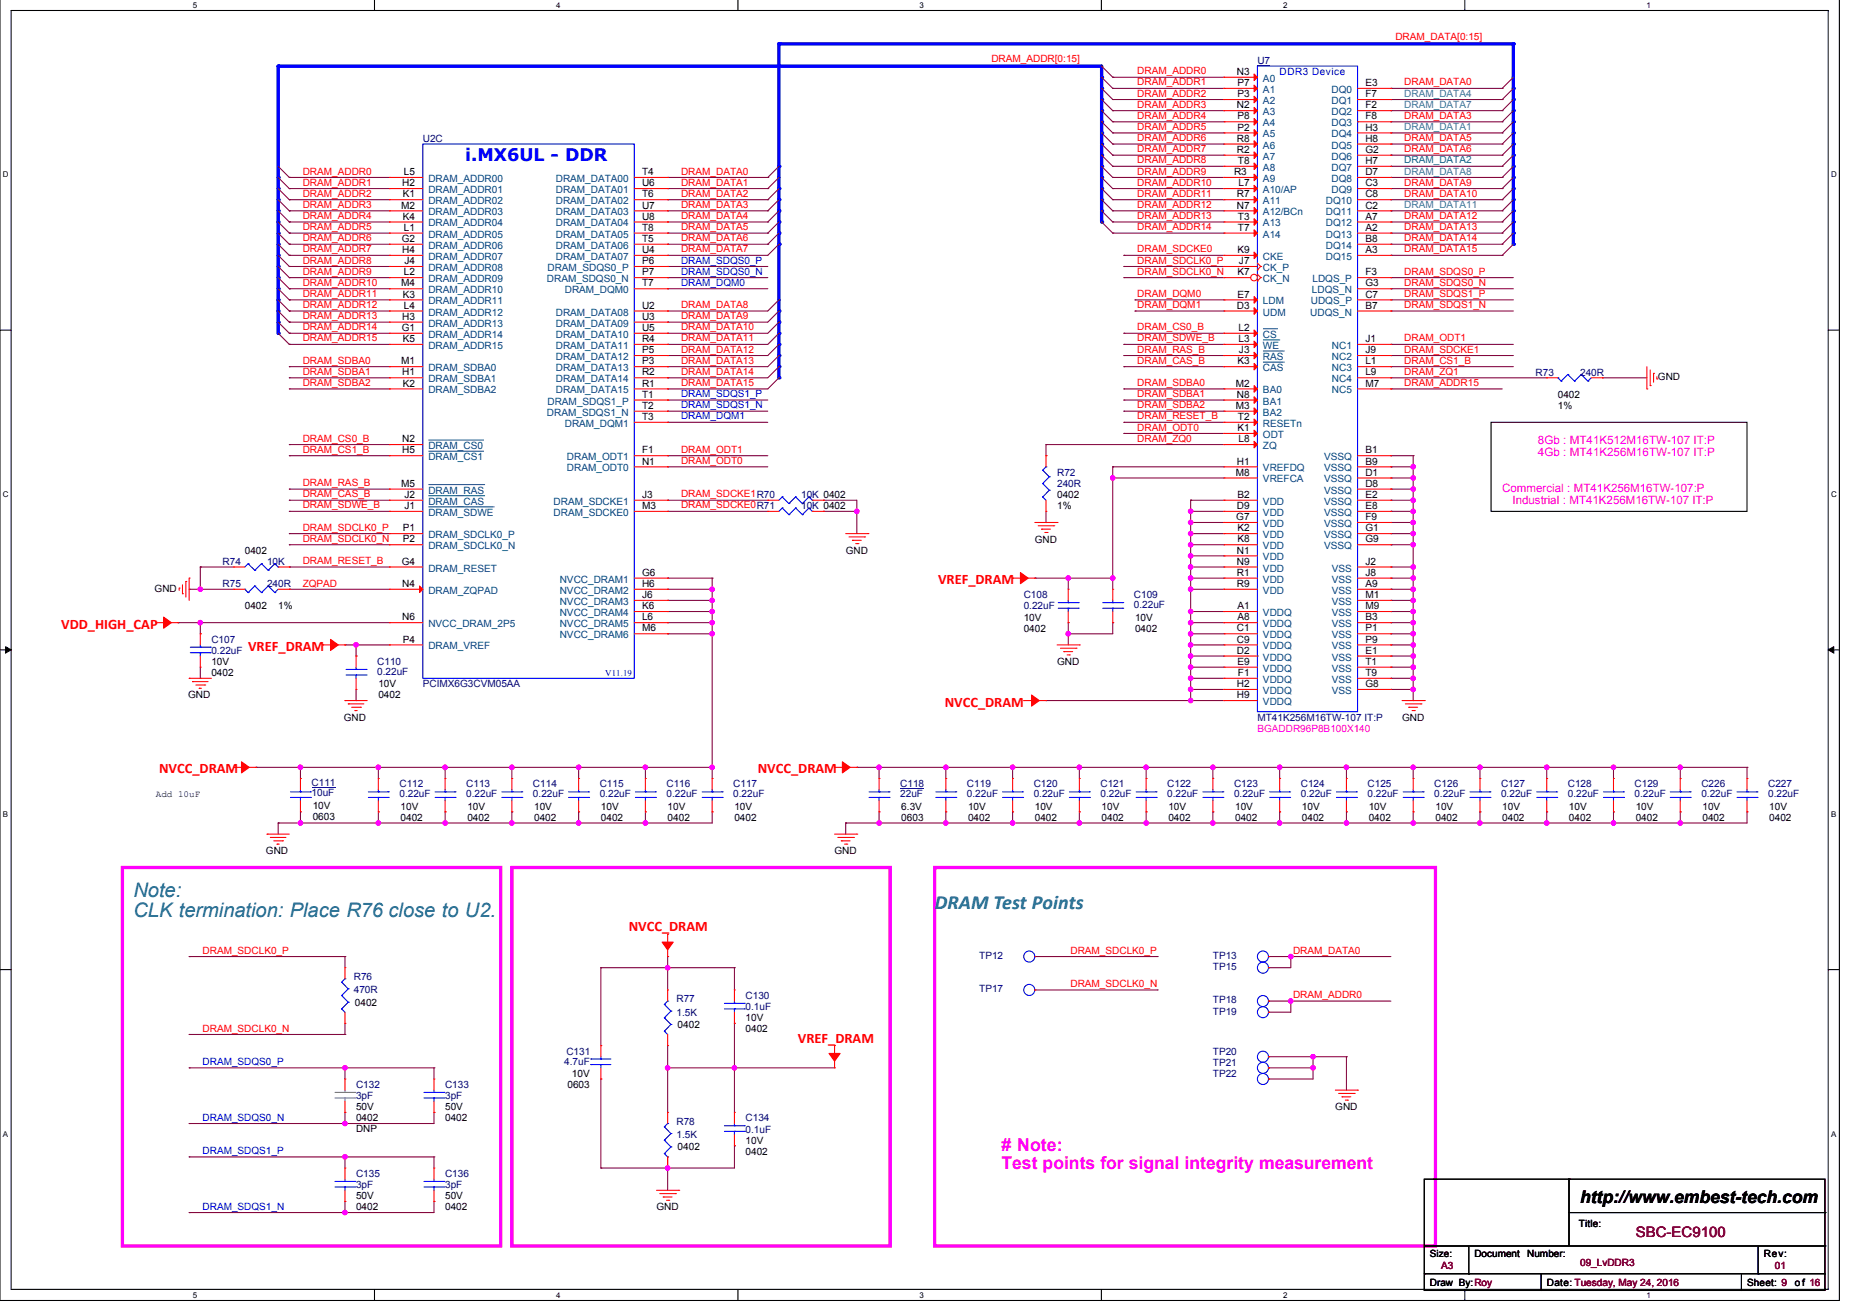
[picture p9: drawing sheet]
<svg xmlns="http://www.w3.org/2000/svg" width="297mm" height="210mm" viewBox="0 0 297 210" stroke-linecap="round" stroke-linejoin="round" font-family="sans-serif">
<defs><g id="words">
<g font-size="3.2" fill="#008080">
<text x="21.3" y="143.2">Note:</text>
<text x="21.3" y="146.6">CLK termination: Place R76 close to U2.</text>
<text x="149.4" y="145.2">DRAM Test Points</text>
</g>
<text font-size="2.8" fill="#00f" x="74.3" y="25.8">i.MX6UL - DDR</text>
<g font-size="2.8" fill="#f0f">
<text x="160" y="183.8"># Note:</text>
<text x="160" y="186.7">Test points for signal integrity measurement</text>
</g>
<text font-size="2.8" x="252.5" y="192.1">http://www.embest-tech.com</text>
<g font-size="2.3" fill="#f00">
<text x="149.9" y="93.3">VREF_DRAM</text>
<text x="9.8" y="100.4">VDD_HIGH_CAP</text>
<text x="39.6" y="104">VREF_DRAM</text>
<text x="151" y="112.9">NVCC_DRAM</text>
<text x="25.4" y="123.5">NVCC_DRAM</text>
<text x="121.1" y="123.5">NVCC_DRAM</text>
<text x="100.5" y="148.8">NVCC_DRAM</text>
<text x="127.5" y="166.6">VREF_DRAM</text>
</g>
<text font-size="2.3" fill="#800000" x="261.4" y="197.6">SBC-EC9100</text>
<g font-size="1.9" fill="#f0f">
<text x="245.7" y="70.9">8Gb : MT41K512M16TW-107 IT:P</text>
<text x="245.7" y="72.8">4Gb : MT41K256M16TW-107 IT:P</text>
</g>
<g font-size="1.8" fill="#f0f">
<text x="240" y="78.6">Commercial : MT41K256M16TW-107:P</text>
<text x="241.7" y="80.5">Industrial : MT41K256M16TW-107 IT:P</text>
</g>
<g font-size="1.6" fill="#f00">
<text x="158.4" y="9.9">DRAM_ADDR[0:15]</text>
<text x="181.7" y="11.9">DRAM_ADDR0</text>
<text x="223" y="6.4">DRAM_DATA[0:15]</text>
<text x="181.7" y="15.4">DRAM_ADDR2</text>
<text x="181.7" y="13.7">DRAM_ADDR1</text>
<text x="181.7" y="17.2">DRAM_ADDR3</text>
<text x="224.4" y="13.7">DRAM_DATA0</text>
<text x="181.7" y="22.5">DRAM_ADDR6</text>
<text x="181.7" y="20.8">DRAM_ADDR5</text>
<text x="181.7" y="19">DRAM_ADDR4</text>
<text x="224.4" y="19">DRAM_DATA3</text>
<text x="224.4" y="22.5">DRAM_DATA5</text>
<text x="48.4" y="29.7">DRAM_ADDR1</text>
<text x="48.4" y="27.9">DRAM_ADDR0</text>
<text x="108.8" y="27.9">DRAM_DATA0</text>
<text x="108.8" y="29.7">DRAM_DATA1</text>
<text x="181.7" y="27.9">DRAM_ADDR9</text>
<text x="181.7" y="26.1">DRAM_ADDR8</text>
<text x="181.7" y="24.3">DRAM_ADDR7</text>
<text x="181.7" y="29.7">DRAM_ADDR10</text>
<text x="224.4" y="29.7">DRAM_DATA9</text>
<text x="224.4" y="24.3">DRAM_DATA6</text>
<text x="48.4" y="31.4">DRAM_ADDR2</text>
<text x="48.4" y="35">DRAM_ADDR4</text>
<text x="48.4" y="33.2">DRAM_ADDR3</text>
<text x="108.8" y="33.2">DRAM_DATA3</text>
<text x="108.8" y="31.4">DRAM_DATA2</text>
<text x="108.8" y="35">DRAM_DATA4</text>
<text x="181.7" y="31.4">DRAM_ADDR11</text>
<text x="181.7" y="35">DRAM_ADDR13</text>
<text x="181.7" y="33.2">DRAM_ADDR12</text>
<text x="224.4" y="31.4">DRAM_DATA10</text>
<text x="224.4" y="35">DRAM_DATA12</text>
<text x="48.4" y="40.3">DRAM_ADDR7</text>
<text x="48.4" y="38.5">DRAM_ADDR6</text>
<text x="48.4" y="36.8">DRAM_ADDR5</text>
<text x="108.8" y="40.3">DRAM_DATA7</text>
<text x="108.8" y="38.5">DRAM_DATA6</text>
<text x="108.8" y="36.8">DRAM_DATA5</text>
<text x="181.7" y="36.8">DRAM_ADDR14</text>
<text x="181.7" y="40.3">DRAM_SDCKE0</text>
<text x="224.4" y="38.5">DRAM_DATA14</text>
<text x="224.4" y="36.8">DRAM_DATA13</text>
<text x="224.4" y="40.3">DRAM_DATA15</text>
<text x="48.4" y="45.7">DRAM_ADDR10</text>
<text x="48.4" y="43.9">DRAM_ADDR9</text>
<text x="48.4" y="42.1">DRAM_ADDR8</text>
<text x="48.4" y="47.4">DRAM_ADDR11</text>
<text x="181.7" y="47.4">DRAM_DQM0</text>
<text x="181.7" y="43.9">DRAM_SDCLK0_N</text>
<text x="181.7" y="42.1">DRAM_SDCLK0_P</text>
<text x="224.4" y="45.7">DRAM_SDQS0_N</text>
<text x="224.4" y="43.9">DRAM_SDQS0_P</text>
<text x="224.4" y="47.4">DRAM_SDQS1_P</text>
<text x="48.4" y="49.2">DRAM_ADDR12</text>
<text x="48.4" y="52.8">DRAM_ADDR14</text>
<text x="48.4" y="51">DRAM_ADDR13</text>
<text x="108.8" y="49.2">DRAM_DATA8</text>
<text x="108.8" y="52.8">DRAM_DATA10</text>
<text x="108.8" y="51">DRAM_DATA9</text>
<text x="181.7" y="52.8">DRAM_CS0_B</text>
<text x="181.7" y="49.2">DRAM_DQM1</text>
<text x="224.4" y="49.2">DRAM_SDQS1_N</text>
<text x="48.4" y="54.6">DRAM_ADDR15</text>
<text x="48.4" y="58.1">DRAM_SDBA0</text>
<text x="48.4" y="59.9">DRAM_SDBA1</text>
<text x="108.8" y="54.6">DRAM_DATA11</text>
<text x="108.8" y="59.9">DRAM_DATA14</text>
<text x="108.8" y="58.1">DRAM_DATA13</text>
<text x="108.8" y="56.3">DRAM_DATA12</text>
<text x="181.7" y="56.3">DRAM_RAS_B</text>
<text x="181.7" y="58.1">DRAM_CAS_B</text>
<text x="181.7" y="54.6">DRAM_SDWE_B</text>
<text x="224.4" y="58.1">DRAM_CS1_B</text>
<text x="224.4" y="56.3">DRAM_SDCKE1</text>
<text x="224.4" y="54.6">DRAM_ODT1</text>
<text x="224.4" y="59.9">DRAM_ZQ1</text>
<text x="48.4" y="61.7">DRAM_SDBA2</text>
<text x="108.8" y="61.7">DRAM_DATA15</text>
<text x="181.7" y="65.2">DRAM_SDBA2</text>
<text x="181.7" y="63.4">DRAM_SDBA1</text>
<text x="181.7" y="61.7">DRAM_SDBA0</text>
<text x="224.4" y="61.7">DRAM_ADDR15</text>
<text x="48.4" y="70.6">DRAM_CS0_B</text>
<text x="181.7" y="70.6">DRAM_ZQ0</text>
<text x="181.7" y="68.8">DRAM_ODT0</text>
<text x="181.7" y="67">DRAM_RESET_B</text>
<text x="48.4" y="72.3">DRAM_CS1_B</text>
<text x="48.4" y="77.7">DRAM_RAS_B</text>
<text x="108.8" y="74.1">DRAM_ODT0</text>
<text x="108.8" y="72.3">DRAM_ODT1</text>
<text x="48.4" y="81.2">DRAM_SDWE_B</text>
<text x="48.4" y="79.4">DRAM_CAS_B</text>
<text x="108.8" y="81.2">DRAM_SDCKE0R71</text>
<text x="108.8" y="79.4">DRAM_SDCKE1R70</text>
<text x="48.4" y="84.8">DRAM_SDCLK0_P</text>
<text x="48.4" y="86.6">DRAM_SDCLK0_N</text>
<text x="48.4" y="93.8">ZQPAD</text>
<text x="48.4" y="90.1">DRAM_RESET_B</text>
<text x="32.4" y="152.3">DRAM_SDCLK0_P</text>
<text x="171" y="152.3">DRAM_SDCLK0_P</text>
<text x="206.6" y="152.3">DRAM_DATA0</text>
<text x="171" y="157.7">DRAM_SDCLK0_N</text>
<text x="206.6" y="159.5">DRAM_ADDR0</text>
<text x="32.4" y="164.8">DRAM_SDCLK0_N</text>
</g>
<g font-size="1.6">
<text x="197.6" y="12">N3</text>
<text x="197.6" y="17.3">N2</text>
<text x="197.7" y="15.5">P3</text>
<text x="197.7" y="13.8">P7</text>
<text x="218.2" y="13.8">E3</text>
<text x="218.2" y="15.5">F7</text>
<text x="218.2" y="17.3">F2</text>
<text x="197.6" y="22.6">R8</text>
<text x="197.7" y="20.9">P2</text>
<text x="197.7" y="19.1">P8</text>
<text x="218.2" y="19.1">F8</text>
<text x="218.2" y="20.9">H3</text>
<text x="218.2" y="22.6">H8</text>
<text x="64.3" y="29.8">H2</text>
<text x="64.5" y="28">L5</text>
<text x="102.6" y="28">T4</text>
<text x="102.6" y="29.8">U6</text>
<text x="197.2" y="28">R3</text>
<text x="197.6" y="24.4">R2</text>
<text x="197.8" y="26.2">T8</text>
<text x="197.9" y="29.8">L7</text>
<text x="218.2" y="24.4">G2</text>
<text x="218.2" y="26.2">H7</text>
<text x="218.2" y="28">D7</text>
<text x="218.2" y="29.8">C3</text>
<text x="64.1" y="33.3">M2</text>
<text x="64.4" y="31.5">K1</text>
<text x="64.4" y="35.1">K4</text>
<text x="102.6" y="31.5">T6</text>
<text x="102.6" y="33.3">U7</text>
<text x="102.6" y="35.1">U8</text>
<text x="197.6" y="31.5">R7</text>
<text x="197.6" y="33.3">N7</text>
<text x="197.8" y="35.1">T3</text>
<text x="218.2" y="31.5">C8</text>
<text x="218.2" y="33.3">C2</text>
<text x="218.2" y="35.1">A7</text>
<text x="64.2" y="38.6">G2</text>
<text x="64.3" y="40.4">H4</text>
<text x="64.5" y="36.9">L1</text>
<text x="102.6" y="36.9">T8</text>
<text x="102.6" y="38.6">T5</text>
<text x="102.6" y="40.4">U4</text>
<text x="197.7" y="40.4">K9</text>
<text x="197.8" y="36.9">T7</text>
<text x="218.2" y="36.9">A2</text>
<text x="218.2" y="38.6">B8</text>
<text x="218.2" y="40.4">A3</text>
<text x="64.1" y="45.8">M4</text>
<text x="64.4" y="47.5">K3</text>
<text x="64.5" y="44">L2</text>
<text x="64.6" y="42.2">J4</text>
<text x="102.6" y="42.2">P6</text>
<text x="102.6" y="44">P7</text>
<text x="102.6" y="45.8">T7</text>
<text x="197.7" y="44">K7</text>
<text x="197.7" y="47.5">E7</text>
<text x="198" y="42.2">J7</text>
<text x="218.2" y="44">F3</text>
<text x="218.2" y="47.5">C7</text>
<text x="218.2" y="45.8">G3</text>
<text x="64.2" y="52.9">G1</text>
<text x="64.3" y="51.1">H3</text>
<text x="64.5" y="49.3">L4</text>
<text x="102.6" y="49.3">U2</text>
<text x="102.6" y="51.1">U3</text>
<text x="102.6" y="52.9">U5</text>
<text x="197.6" y="49.3">D3</text>
<text x="197.9" y="52.9">L2</text>
<text x="218.2" y="49.3">B7</text>
<text x="64.1" y="58.2">M1</text>
<text x="64.3" y="60">H1</text>
<text x="64.4" y="54.6">K5</text>
<text x="102.6" y="54.6">R4</text>
<text x="102.6" y="56.4">P5</text>
<text x="102.6" y="58.2">P3</text>
<text x="102.6" y="60">R2</text>
<text x="197.7" y="58.2">K3</text>
<text x="197.9" y="54.6">L3</text>
<text x="198" y="56.4">J3</text>
<text x="218.2" y="60">L9</text>
<text x="218.2" y="54.6">J1</text>
<text x="218.2" y="58.2">L1</text>
<text x="218.2" y="56.4">J9</text>
<text x="64.4" y="61.8">K2</text>
<text x="102.6" y="63.5">T1</text>
<text x="102.6" y="65.3">T2</text>
<text x="102.6" y="61.8">R1</text>
<text x="197.4" y="61.8">M2</text>
<text x="197.4" y="65.3">M3</text>
<text x="197.6" y="63.5">N8</text>
<text x="218.2" y="61.8">M7</text>
<text x="248.9" y="63.6">0402</text>
<text x="248.9" y="65.3">1%</text>
<text x="264.9" y="60.7">GND</text>
<text x="64.3" y="70.6">N2</text>
<text x="102.6" y="67.1">T3</text>
<text x="197.7" y="68.9">K1</text>
<text x="197.8" y="67.1">T2</text>
<text x="197.9" y="70.6">L8</text>
<text x="64.1" y="77.8">M5</text>
<text x="64.3" y="72.4">H5</text>
<text x="102.6" y="74.2">N1</text>
<text x="102.6" y="72.4">F1</text>
<text x="197.4" y="76">M8</text>
<text x="197.6" y="74.2">H1</text>
<text x="218.2" y="72.4">B1</text>
<text x="218.2" y="74.2">B9</text>
<text x="218.2" y="76">D1</text>
<text x="218.2" y="77.8">D8</text>
<text x="64.6" y="79.5">J2</text>
<text x="64.6" y="81.3">J1</text>
<text x="102.6" y="81.3">M3</text>
<text x="102.6" y="79.5">J3</text>
<text x="168.9" y="79.6">0402</text>
<text x="168.9" y="81.3">1%</text>
<text x="197.5" y="83.1">G7</text>
<text x="197.6" y="81.3">D9</text>
<text x="197.7" y="79.5">B2</text>
<text x="218.2" y="79.5">E2</text>
<text x="218.2" y="81.3">E8</text>
<text x="218.2" y="83.1">F9</text>
<text x="39.1" y="88.5">0402</text>
<text x="64.4" y="84.9">P1</text>
<text x="64.4" y="86.6">P2</text>
<text x="135.1" y="88.5">GND</text>
<text x="165.4" y="86.7">GND</text>
<text x="197.6" y="88.4">N1</text>
<text x="197.7" y="84.9">K2</text>
<text x="197.7" y="86.6">K8</text>
<text x="218.2" y="84.9">G1</text>
<text x="218.2" y="86.6">G9</text>
<text x="24.7" y="94.5">GND</text>
<text x="64.2" y="90.2">G4</text>
<text x="64.3" y="93.8">N4</text>
<text x="102.6" y="92">G6</text>
<text x="102.6" y="93.8">H6</text>
<text x="102.6" y="95.5">J6</text>
<text x="197.6" y="90.2">N9</text>
<text x="197.6" y="92">R1</text>
<text x="197.6" y="93.8">R9</text>
<text x="218.2" y="93.8">A9</text>
<text x="218.2" y="90.2">J2</text>
<text x="218.2" y="92">J8</text>
<text x="218.2" y="95.5">M1</text>
<text x="39.1" y="97.3">0402</text>
<text x="44.4" y="97.3">1%</text>
<text x="64.3" y="99.1">N6</text>
<text x="102.6" y="97.3">K6</text>
<text x="102.6" y="99.1">L6</text>
<text x="102.6" y="100.9">M6</text>
<text x="163.6" y="99.1">10V</text>
<text x="163.6" y="100.9">0402</text>
<text x="181.4" y="99.1">10V</text>
<text x="181.4" y="100.9">0402</text>
<text x="197.6" y="100.9">C1</text>
<text x="197.7" y="97.3">A1</text>
<text x="197.7" y="99.1">A8</text>
<text x="218.2" y="99.1">B3</text>
<text x="218.2" y="97.3">M9</text>
<text x="218.2" y="100.9">P1</text>
<text x="33.8" y="106.2">10V</text>
<text x="64.4" y="102.7">P4</text>
<text x="168.9" y="106.2">GND</text>
<text x="197.6" y="102.7">C9</text>
<text x="197.6" y="104.4">D2</text>
<text x="197.7" y="106.2">E9</text>
<text x="197.8" y="108">F1</text>
<text x="218.2" y="104.4">E1</text>
<text x="218.2" y="102.7">P9</text>
<text x="218.2" y="106.2">T1</text>
<text x="218.2" y="108">T9</text>
<text x="30" y="111.6">GND</text>
<text x="33.8" y="108">0402</text>
<text x="60.5" y="109.8">10V</text>
<text x="60.5" y="111.6">0402</text>
<text x="197.6" y="111.5">H9</text>
<text x="197.6" y="109.8">H2</text>
<text x="218.2" y="109.8">G8</text>
<text x="54.9" y="115.1">GND</text>
<text x="224" y="115.1">GND</text>
<text x="50" y="129.2">10V</text>
<text x="50" y="131">0603</text>
<text x="64" y="129.4">10V</text>
<text x="64" y="131.1">0402</text>
<text x="74.7" y="129.4">10V</text>
<text x="74.7" y="131.1">0402</text>
<text x="85.3" y="129.4">10V</text>
<text x="85.3" y="131.1">0402</text>
<text x="96" y="129.4">10V</text>
<text x="96" y="131.1">0402</text>
<text x="106.7" y="129.4">10V</text>
<text x="106.7" y="131.1">0402</text>
<text x="117.3" y="129.4">10V</text>
<text x="117.3" y="131.1">0402</text>
<text x="144" y="131.1">0603</text>
<text x="144" y="129.4">6.3V</text>
<text x="154.7" y="129.4">10V</text>
<text x="154.7" y="131.1">0402</text>
<text x="165.4" y="129.4">10V</text>
<text x="165.4" y="131.1">0402</text>
<text x="176" y="129.4">10V</text>
<text x="176" y="131.1">0402</text>
<text x="186.7" y="129.4">10V</text>
<text x="186.7" y="131.1">0402</text>
<text x="197.4" y="129.4">10V</text>
<text x="197.4" y="131.1">0402</text>
<text x="208" y="129.4">10V</text>
<text x="208" y="131.1">0402</text>
<text x="218.7" y="129.4">10V</text>
<text x="218.7" y="131.1">0402</text>
<text x="229.4" y="129.4">10V</text>
<text x="229.4" y="131.1">0402</text>
<text x="240" y="129.4">10V</text>
<text x="240" y="131.1">0402</text>
<text x="250.7" y="129.4">10V</text>
<text x="250.7" y="131.1">0402</text>
<text x="261.4" y="129.4">10V</text>
<text x="261.4" y="131.1">0402</text>
<text x="272" y="129.4">10V</text>
<text x="272" y="131.1">0402</text>
<text x="282.7" y="129.4">10V</text>
<text x="282.7" y="131.1">0402</text>
<text x="42.5" y="136.5">GND</text>
<text x="133.3" y="136.5">GND</text>
<text x="56.7" y="160.6">0402</text>
<text x="108.3" y="164.2">0402</text>
<text x="119.1" y="164.9">0402</text>
<text x="119.1" y="163.1">10V</text>
<text x="90.7" y="173.8">0603</text>
<text x="91.4" y="172">10V</text>
<text x="56.9" y="179.1">0402</text>
<text x="56.9" y="177.4">50V</text>
<text x="71.1" y="179.1">0402</text>
<text x="71.1" y="177.4">50V</text>
<text x="213.4" y="177.4">GND</text>
<text x="56.9" y="180.9">DNP</text>
<text x="108.3" y="183.8">0402</text>
<text x="119.1" y="184.5">0402</text>
<text x="119.1" y="182.7">10V</text>
<text x="56.9" y="191.6">50V</text>
<text x="71.1" y="191.6">50V</text>
<text x="56.9" y="193.4">0402</text>
<text x="71.1" y="193.4">0402</text>
<text x="104.9" y="193.4">GND</text>
<text x="252.3" y="196">Title:</text>
<text x="228.5" y="200.8">Size:</text>
<text x="235.6" y="200.8">Document</text>
<text x="244" y="200.8">Number:</text>
<text x="281.8" y="200.8">Rev:</text>
<text x="228.5" y="205.4">Draw By:Roy</text>
<text x="247.1" y="205.4">Date: Tuesday, May 24, 2016</text>
<text x="279.1" y="205.4">Sheet: 9</text>
<text x="286.8" y="205.4">of 16</text>
</g>
<g font-size="1.6" fill="#000080">
<text x="200.9" y="10.2">U7</text>
<text x="67.6" y="22.7">U2C</text>
<text x="245.4" y="60">R73</text>
<text x="252.5" y="60">240R</text>
<text x="168.9" y="76">R72</text>
<text x="168.9" y="77.8">240R</text>
<text x="128" y="79.6">10K 0402</text>
<text x="128" y="81.3">10K 0402</text>
<text x="35.6" y="93.8">R75</text>
<text x="35.6" y="90.2">R74</text>
<text x="42.7" y="93.8">240R</text>
<text x="42.7" y="90.2">10K</text>
<text x="163.6" y="95.6">C108</text>
<text x="181.2" y="95.6">C109</text>
<text x="163.6" y="97.3">0.22uF</text>
<text x="181.2" y="97.2">0.22uF</text>
<text x="33.8" y="102.7">C107</text>
<text x="33.8" y="104.5">0.22uF</text>
<text x="60.3" y="106.2">C110</text>
<text x="60.3" y="107.8">0.22uF</text>
<text x="67.6" y="109.8">PCIMX6G3CVM05AA</text>
<text x="200.9" y="115.1">MT41K256M16TW-107 IT:P</text>
<text x="49.8" y="125.6">C111</text>
<text x="63.8" y="125.8">C112</text>
<text x="74.5" y="125.8">C113</text>
<text x="85.2" y="125.8">C114</text>
<text x="95.8" y="125.8">C115</text>
<text x="106.5" y="125.8">C116</text>
<text x="117.2" y="125.8">C117</text>
<text x="143.8" y="125.8">C118</text>
<text x="154.5" y="125.8">C119</text>
<text x="165.2" y="125.8">C120</text>
<text x="175.8" y="125.8">C121</text>
<text x="186.5" y="125.8">C122</text>
<text x="197.2" y="125.8">C123</text>
<text x="207.8" y="125.8">C124</text>
<text x="218.5" y="125.8">C125</text>
<text x="229.2" y="125.8">C126</text>
<text x="239.9" y="125.8">C127</text>
<text x="250.5" y="125.8">C128</text>
<text x="261.2" y="125.8">C129</text>
<text x="271.9" y="125.8">C226</text>
<text x="282.5" y="125.8">C227</text>
<text x="49.8" y="127.2">10uF</text>
<text x="63.8" y="127.4">0.22uF</text>
<text x="74.5" y="127.4">0.22uF</text>
<text x="85.2" y="127.4">0.22uF</text>
<text x="95.8" y="127.4">0.22uF</text>
<text x="106.5" y="127.4">0.22uF</text>
<text x="117.2" y="127.4">0.22uF</text>
<text x="143.8" y="127.4">22uF</text>
<text x="154.5" y="127.4">0.22uF</text>
<text x="165.2" y="127.4">0.22uF</text>
<text x="175.8" y="127.4">0.22uF</text>
<text x="186.5" y="127.4">0.22uF</text>
<text x="197.2" y="127.4">0.22uF</text>
<text x="207.8" y="127.4">0.22uF</text>
<text x="218.5" y="127.4">0.22uF</text>
<text x="229.2" y="127.4">0.22uF</text>
<text x="239.9" y="127.4">0.22uF</text>
<text x="250.5" y="127.4">0.22uF</text>
<text x="261.2" y="127.4">0.22uF</text>
<text x="271.9" y="127.4">0.22uF</text>
<text x="282.5" y="127.4">0.22uF</text>
<text x="156.5" y="153.2">TP12</text>
<text x="193.8" y="153.2">TP13</text>
<text x="193.8" y="155">TP15</text>
<text x="56.5" y="156.6">R76</text>
<text x="56.5" y="158.7">470R</text>
<text x="108.1" y="160.1">R77</text>
<text x="119.1" y="159.6">C130</text>
<text x="119.1" y="161.4">0.1uF</text>
<text x="156.5" y="158.5">TP17</text>
<text x="193.8" y="160.3">TP18</text>
<text x="108.1" y="162.2">1.5K</text>
<text x="193.8" y="162.1">TP19</text>
<text x="56.9" y="173.8">C132</text>
<text x="71.1" y="173.8">C133</text>
<text x="90.1" y="170.1">4.7uF</text>
<text x="90.5" y="168.5">C131</text>
<text x="193.8" y="170.2">TP21</text>
<text x="193.8" y="172">TP22</text>
<text x="193.8" y="168.5">TP20</text>
<text x="56.9" y="175.6">3pF</text>
<text x="71.1" y="175.6">3pF</text>
<text x="108.1" y="179.7">R78</text>
<text x="119.1" y="179.1">C134</text>
<text x="108.1" y="181.8">1.5K</text>
<text x="119.1" y="180.9">0.1uF</text>
<text x="56.9" y="188">C135</text>
<text x="56.9" y="189.8">3pF</text>
<text x="71.1" y="188">C136</text>
<text x="71.1" y="189.8">3pF</text>
</g>
<g font-size="1.6" fill="#004080">
<text x="201.8" y="16.6">A2</text>
<text x="201.8" y="14.8">A1</text>
<text x="201.8" y="13.1">A0</text>
<text x="212.7" y="14.8">DQ0</text>
<text x="212.7" y="16.6">DQ1</text>
<text x="201.8" y="22">A5</text>
<text x="201.8" y="20.2">A4</text>
<text x="201.8" y="18.4">A3</text>
<text x="201.8" y="23.7">A6</text>
<text x="212.7" y="18.4">DQ2</text>
<text x="212.7" y="20.2">DQ3</text>
<text x="212.7" y="22">DQ4</text>
<text x="212.7" y="23.7">DQ5</text>
<text x="68.5" y="29.1">DRAM_ADDR00</text>
<text x="88.8" y="29.1">DRAM_DATA00</text>
<text x="201.8" y="29.1">A9</text>
<text x="201.8" y="27.3">A8</text>
<text x="201.8" y="25.5">A7</text>
<text x="212.7" y="25.5">DQ6</text>
<text x="212.7" y="27.3">DQ7</text>
<text x="212.7" y="29.1">DQ8</text>
<text x="68.5" y="30.8">DRAM_ADDR01</text>
<text x="68.5" y="32.6">DRAM_ADDR02</text>
<text x="68.5" y="34.4">DRAM_ADDR03</text>
<text x="88.8" y="30.8">DRAM_DATA01</text>
<text x="88.8" y="32.6">DRAM_DATA02</text>
<text x="88.8" y="34.4">DRAM_DATA03</text>
<text x="201.8" y="30.8">A10/AP</text>
<text x="201.8" y="32.6">A11</text>
<text x="201.8" y="34.4">A12/BCn</text>
<text x="211.9" y="32.6">DQ10</text>
<text x="211.9" y="34.4">DQ11</text>
<text x="212.7" y="30.8">DQ9</text>
<text x="68.5" y="36.2">DRAM_ADDR04</text>
<text x="68.5" y="38">DRAM_ADDR05</text>
<text x="68.5" y="39.7">DRAM_ADDR06</text>
<text x="68.5" y="41.5">DRAM_ADDR07</text>
<text x="88.8" y="36.2">DRAM_DATA04</text>
<text x="88.8" y="38">DRAM_DATA05</text>
<text x="88.8" y="39.7">DRAM_DATA06</text>
<text x="88.8" y="41.5">DRAM_DATA07</text>
<text x="201.8" y="41.5">CKE</text>
<text x="201.8" y="36.2">A13</text>
<text x="201.8" y="38">A14</text>
<text x="211.9" y="36.2">DQ12</text>
<text x="211.9" y="38">DQ13</text>
<text x="211.9" y="39.7">DQ14</text>
<text x="211.9" y="41.5">DQ15</text>
<text x="68.5" y="43.3">DRAM_ADDR08</text>
<text x="68.5" y="45.1">DRAM_ADDR09</text>
<text x="68.5" y="46.8">DRAM_ADDR10</text>
<text x="87.4" y="45.1">DRAM_SDQS0_N</text>
<text x="87.5" y="43.3">DRAM_SDQS0_P</text>
<text x="90.2" y="46.8">DRAM_DQM0</text>
<text x="201.8" y="45.1">CK_N</text>
<text x="201.8" y="43.3">CK_P</text>
<text x="209.6" y="46.8">LDQS_N</text>
<text x="209.7" y="45.1">LDQS_P</text>
<text x="68.5" y="48.6">DRAM_ADDR11</text>
<text x="68.5" y="50.4">DRAM_ADDR12</text>
<text x="68.5" y="52.2">DRAM_ADDR13</text>
<text x="68.5" y="54">DRAM_ADDR14</text>
<text x="88.8" y="50.4">DRAM_DATA08</text>
<text x="88.8" y="52.2">DRAM_DATA09</text>
<text x="88.8" y="54">DRAM_DATA10</text>
<text x="201.8" y="54">CS</text>
<text x="201.8" y="50.4">UDM</text>
<text x="201.8" y="48.6">LDM</text>
<text x="209.4" y="50.4">UDQS_N</text>
<text x="209.5" y="48.6">UDQS_P</text>
<text x="68.5" y="55.7">DRAM_ADDR15</text>
<text x="68.5" y="59.3">DRAM_SDBA0</text>
<text x="88.8" y="55.7">DRAM_DATA11</text>
<text x="88.8" y="57.5">DRAM_DATA12</text>
<text x="88.8" y="59.3">DRAM_DATA13</text>
<text x="201.8" y="55.7">WE</text>
<text x="201.8" y="57.5">RAS</text>
<text x="201.8" y="59.3">CAS</text>
<text x="212.8" y="55.7">NC1</text>
<text x="212.8" y="59.3">NC3</text>
<text x="212.8" y="57.5">NC2</text>
<text x="68.5" y="61.1">DRAM_SDBA1</text>
<text x="68.5" y="62.8">DRAM_SDBA2</text>
<text x="87.5" y="64.6">DRAM_SDQS1_P</text>
<text x="88.8" y="61.1">DRAM_DATA14</text>
<text x="88.8" y="62.8">DRAM_DATA15</text>
<text x="201.8" y="62.8">BA0</text>
<text x="201.8" y="64.6">BA1</text>
<text x="212.8" y="61.1">NC4</text>
<text x="212.8" y="62.8">NC5</text>
<text x="68.5" y="71.7">DRAM_CS0</text>
<text x="87.4" y="66.4">DRAM_SDQS1_N</text>
<text x="90.2" y="68.2">DRAM_DQM1</text>
<text x="201.8" y="68.2">RESETn</text>
<text x="201.8" y="71.7">ZQ</text>
<text x="201.8" y="70">ODT</text>
<text x="201.8" y="66.4">BA2</text>
<text x="68.5" y="73.5">DRAM_CS1</text>
<text x="90.6" y="75.3">DRAM_ODT0</text>
<text x="90.6" y="73.5">DRAM_ODT1</text>
<text x="201.8" y="75.3">VREFDQ</text>
<text x="201.8" y="77.1">VREFCA</text>
<text x="211.6" y="73.5">VSSQ</text>
<text x="211.6" y="75.3">VSSQ</text>
<text x="211.6" y="77.1">VSSQ</text>
<text x="68.5" y="80.6">DRAM_CAS</text>
<text x="68.5" y="78.8">DRAM_RAS</text>
<text x="68.5" y="82.4">DRAM_SDWE</text>
<text x="88.5" y="82.4">DRAM_SDCKE0</text>
<text x="88.5" y="80.6">DRAM_SDCKE1</text>
<text x="201.8" y="80.6">VDD</text>
<text x="201.8" y="82.4">VDD</text>
<text x="211.6" y="78.8">VSSQ</text>
<text x="211.6" y="80.6">VSSQ</text>
<text x="211.6" y="82.4">VSSQ</text>
<text x="68.5" y="86">DRAM_SDCLK0_P</text>
<text x="68.5" y="87.7">DRAM_SDCLK0_N</text>
<text x="201.8" y="84.2">VDD</text>
<text x="201.8" y="86">VDD</text>
<text x="201.8" y="87.7">VDD</text>
<text x="201.8" y="89.5">VDD</text>
<text x="211.6" y="84.2">VSSQ</text>
<text x="211.6" y="86">VSSQ</text>
<text x="211.6" y="87.7">VSSQ</text>
<text x="68.5" y="94.9">DRAM_ZQPAD</text>
<text x="68.5" y="91.3">DRAM_RESET</text>
<text x="89.4" y="93.1">NVCC_DRAM1</text>
<text x="89.4" y="94.9">NVCC_DRAM2</text>
<text x="201.8" y="91.3">VDD</text>
<text x="201.8" y="93.1">VDD</text>
<text x="201.8" y="94.9">VDD</text>
<text x="212.8" y="94.9">VSS</text>
<text x="212.8" y="91.3">VSS</text>
<text x="212.8" y="93.1">VSS</text>
<text x="68.5" y="100.2">NVCC_DRAM_2P5</text>
<text x="89.4" y="96.6">NVCC_DRAM3</text>
<text x="89.4" y="98.4">NVCC_DRAM4</text>
<text x="89.4" y="100.2">NVCC_DRAM5</text>
<text x="89.4" y="102">NVCC_DRAM6</text>
<text x="201.8" y="98.4">VDDQ</text>
<text x="201.8" y="100.2">VDDQ</text>
<text x="201.8" y="102">VDDQ</text>
<text x="212.8" y="100.2">VSS</text>
<text x="212.8" y="96.6">VSS</text>
<text x="212.8" y="98.4">VSS</text>
<text x="212.8" y="102">VSS</text>
<text x="68.5" y="103.7">DRAM_VREF</text>
<text x="201.8" y="103.7">VDDQ</text>
<text x="201.8" y="105.5">VDDQ</text>
<text x="201.8" y="107.3">VDDQ</text>
<text x="212.8" y="105.5">VSS</text>
<text x="212.8" y="103.7">VSS</text>
<text x="212.8" y="107.3">VSS</text>
<text x="201.8" y="112.6">VDDQ</text>
<text x="201.8" y="109.1">VDDQ</text>
<text x="201.8" y="110.9">VDDQ</text>
<text x="212.8" y="110.9">VSS</text>
<text x="212.8" y="109.1">VSS</text>
</g>
<g font-size="1.6" fill="#00f">
<text x="204.5" y="12">DDR3 Device</text>
<text x="108.8" y="43.9">DRAM_SDQS0_N</text>
<text x="108.8" y="45.7">DRAM_DQM0</text>
<text x="108.8" y="42.1">DRAM_SDQS0_P</text>
<text x="108.8" y="65.2">DRAM_SDQS1_N</text>
<text x="108.8" y="63.4">DRAM_SDQS1_P</text>
<text x="108.8" y="67">DRAM_DQM1</text>
<text x="32.4" y="170.1">DRAM_SDQS0_P</text>
<text x="32.4" y="179">DRAM_SDQS0_N</text>
<text x="32.4" y="184.3">DRAM_SDQS1_P</text>
<text x="32.4" y="193.2">DRAM_SDQS1_N</text>
</g>
<g font-size="1.6" fill="#408080">
<text x="224.4" y="17.2">DRAM_DATA7</text>
<text x="224.4" y="15.4">DRAM_DATA4</text>
<text x="224.4" y="20.8">DRAM_DATA1</text>
<text x="224.4" y="27.9">DRAM_DATA8</text>
<text x="224.4" y="33.2">DRAM_DATA11</text>
</g>
<text font-size="1.6" fill="#008080" x="224.4" y="26.1">DRAM_DATA2</text>
<text font-size="1.6" fill="#f0f" x="200.9" y="116.9">BGADDR96P8B100X140</text>
<g font-size="1.6" fill="#800000">
<text x="230.3" y="202.8">A3</text>
<text x="252.5" y="202.3">09_LvDDR3</text>
<text x="283.6" y="202.8">01</text>
</g>
<text font-size="1.5" x="24.9" y="127.3">Add 10uF</text>
<text font-size="1.4" fill="#00f" x="96.7" y="108">V11.19</text>
<g font-size="1.3">
<text x="30.8" y="1.2">5</text>
<text x="88.9" y="1.2">4</text>
<text x="146.9" y="1.2">3</text>
<text x="205" y="1.2">2</text>
<text x="263.1" y="1.2">1</text>
<text x=".4" y="28.3">D</text>
<text x="292.6" y="28.3">D</text>
<text x=".4" y="79.4">C</text>
<text x="292.6" y="79.4">C</text>
<text x=".4" y="130.5">B</text>
<text x="292.6" y="130.5">B</text>
<text x=".4" y="181.6">A</text>
<text x="292.6" y="181.6">A</text>
<text x="30.8" y="207.3">5</text>
<text x="88.9" y="207.3">4</text>
<text x="146.9" y="207.3">3</text>
<text x="205" y="207.3">2</text>
<text x="263.1" y="207.3">1</text>
</g>
</g></defs>
<path d="M0 -.1v207.8h293.9v-207.8M1.8 1.7h290.3v204.3h-290.3z" fill="none" stroke="#000" stroke-width=".17"/>
<g fill="#fff">
<path d="M30.8 .1h.7v1.4h-.7z"/>
<path d="M30.8 206.1h.7v1.5h-.7z"/>
</g>
<path d="M59.8 -.1v1.8M59.8 206v1.7" fill="none" stroke="#000" stroke-width=".17"/>
<g fill="#fff">
<path d="M88.9 .1h.7v1.4h-.7z"/>
<path d="M88.9 206.1h.7v1.5h-.7z"/>
</g>
<path d="M117.9 -.1v1.8M117.9 206v1.7" fill="none" stroke="#000" stroke-width=".17"/>
<g fill="#fff">
<path d="M146.9 .1h.7v1.4h-.7z"/>
<path d="M146.9 206.1h.7v1.5h-.7z"/>
</g>
<path d="M176 -.1v1.8M176 206v1.7" fill="none" stroke="#000" stroke-width=".17"/>
<g fill="#fff">
<path d="M205 .1h.7v1.4h-.7z"/>
<path d="M205 206.1h.7v1.5h-.7z"/>
</g>
<path d="M234.1 -.1v1.8M234.1 206v1.7" fill="none" stroke="#000" stroke-width=".17"/>
<g fill="#fff">
<path d="M263.1 .1h.7v1.4h-.7z"/>
<path d="M263.1 206.1h.7v1.5h-.7z"/>
<path d="M.4 27.2h1v1.4h-1z"/>
<path d="M292.6 27.2h.9v1.4h-.9z"/>
<path d="M.4 78.3h1v1.4h-1z"/>
<path d="M292.6 78.3h.9v1.4h-.9z"/>
</g>
<path d="M0 52.7h1.8M292.1 52.7h1.8" fill="none" stroke="#000" stroke-width=".17"/>
<g fill="#fff">
<path d="M.4 129.3h.9v1.5h-.9z"/>
<path d="M292.6 129.3h.8v1.5h-.8z"/>
</g>
<path d="M0 103.8h1.8M292.1 103.8h1.8" fill="none" stroke="#000" stroke-width=".17"/>
<path d="M.9 103.3l.9 .5-.9 .5zM292.1 103.8l.9-.5v1z" fill="#000" stroke="#000" stroke-width=".16"/>
<g fill="#fff">
<path d="M.4 180.4h.9v1.4h-.9z"/>
<path d="M292.6 180.4h.8v1.4h-.8z"/>
</g>
<path d="M238.3 67.5h40.8v14.2h-40.8zM0 154.9h1.8M292.1 154.9h1.8" fill="none" stroke="#000" stroke-width=".17"/>
<path d="M19.6 138.6h60.4v60.4h-60.4zM81.8 138.6h60.4v60.4h-60.4zM149.4 138.6h80v60.4h-80z" fill="none" stroke="#f0f" stroke-width=".53"/>
<g fill="none" stroke="#800040" stroke-width=".17">
<path d="M30.2 94.1h.1M30.2 94.1h7.1M32 94.1h.1M32 90.6h.1M32 90.6v3.5M113.8 99.5h.1M113.8 99.5v1.7M165.4 152.8h19.5M165.4 158.1h19.5M184.9 152.8h.1M184.9 158.1h.1M202.7 152.8h.1"/>
<path d="M202.7 154.6h.1M202.7 159.9h.1M202.7 152.8h19.5M202.7 159.9h19.5M206.2 152.8h.1M206.2 159.9h.1M206.2 152.8v1.8h-3.5M206.2 159.9v1.8h-3.5M202.7 161.7h.1"/>
</g>
<g fill="#f0f" stroke="#f0f" stroke-width=".17">
<circle cx="206.2" cy="152.8" r=".35"/>
<circle cx="206.2" cy="159.9" r=".35"/>
<circle cx="32" cy="94.1" r=".35"/>
</g>
<path d="M176 14.1v1.8" fill="none" stroke="#00f" stroke-width=".53"/>
<circle cx="176" cy="15.9" r=".26" fill="#00f"/>
<path d="M176 12.3v1.8" fill="none" stroke="#00f" stroke-width=".53"/>
<circle cx="176" cy="14.1" r=".26" fill="#00f"/>
<path d="M44.4 10.6h131.6" fill="none" stroke="#00f" stroke-width=".53"/>
<circle cx="44.4" cy="10.6" r=".26" fill="#00f"/>
<path d="M176 19.5v1.7" fill="none" stroke="#00f" stroke-width=".53"/>
<circle cx="176" cy="21.2" r=".26" fill="#00f"/>
<path d="M176 17.7v1.8" fill="none" stroke="#00f" stroke-width=".53"/>
<circle cx="176" cy="19.5" r=".26" fill="#00f"/>
<path d="M176 15.9v1.8" fill="none" stroke="#00f" stroke-width=".53"/>
<circle cx="176" cy="17.7" r=".26" fill="#00f"/>
<path d="M176 24.8v1.8" fill="none" stroke="#00f" stroke-width=".53"/>
<circle cx="176" cy="26.6" r=".26" fill="#00f"/>
<path d="M176 23v1.8" fill="none" stroke="#00f" stroke-width=".53"/>
<circle cx="176" cy="24.8" r=".26" fill="#00f"/>
<path d="M176 21.2v1.8" fill="none" stroke="#00f" stroke-width=".53"/>
<circle cx="176" cy="23" r=".26" fill="#00f"/>
<path d="M176 31.9v1.8" fill="none" stroke="#00f" stroke-width=".53"/>
<circle cx="176" cy="33.7" r=".26" fill="#00f"/>
<path d="M176 30.1v1.8" fill="none" stroke="#00f" stroke-width=".53"/>
<circle cx="176" cy="31.9" r=".26" fill="#00f"/>
<path d="M176 28.3v1.8" fill="none" stroke="#00f" stroke-width=".53"/>
<circle cx="176" cy="30.1" r=".26" fill="#00f"/>
<path d="M176 26.6v1.7" fill="none" stroke="#00f" stroke-width=".53"/>
<circle cx="176" cy="28.3" r=".26" fill="#00f"/>
<path d="M176 33.7v1.8" fill="none" stroke="#00f" stroke-width=".53"/>
<circle cx="176" cy="35.5" r=".26" fill="#00f"/>
<g fill="none" stroke="#800040" stroke-width=".17">
<path d="M177.8 15.9h.1M177.8 14.1h.1M177.8 12.3h.1M177.8 17.7h.1M177.8 19.5h.1M177.8 15.9h17.8M177.8 14.1h17.8M177.8 12.3h17.8M177.8 17.7h17.8M177.8 19.5h17.8M216.9 19.5h.1M216.9 19.5v3.5"/>
<path d="M177.8 23h.1M177.8 21.2h.1M177.8 28.3h.1M177.8 26.6h.1M177.8 24.8h.1M177.8 31.9h.1M177.8 30.1h.1M177.8 37.2h.1M177.8 35.5h.1M177.8 33.7h.1M177.8 23h17.8M177.8 21.2h17.8"/>
<path d="M177.8 28.3h17.8M177.8 26.6h17.8M177.8 24.8h17.8M177.8 31.9h17.8M177.8 30.1h17.8M177.8 37.2h17.8M177.8 35.5h17.8M177.8 33.7h17.8M179.6 56.8h.1M179.6 53.2h.1M179.6 40.8h.1M179.6 44.3h.1"/>
<path d="M179.6 42.6h.1M179.6 58.6h.1M179.6 55h.1M179.6 44.3h16M179.6 56.8h16M179.6 53.2h16M179.6 40.8h16M179.6 42.6h16M179.6 58.6h16M179.6 55h16M181.4 47.9h.1M181.4 49.7h.1"/>
<path d="M181.4 47.9h14.2M181.4 49.7h14.2M222.2 46.1h.1M222.2 44.3h.1M222.2 46.1h19.6M222.2 44.3h19.6M167.1 71h.1M167.1 71h28.5M177.8 74.6h.1M177.8 74.6v1.8M179.6 65.7h.1M179.6 63.9h.1"/>
<path d="M179.6 62.1h.1M179.6 69.2h.1M179.6 67.5h.1M179.6 65.7h16M179.6 63.9h16M179.6 62.1h16M179.6 69.2h16M179.6 67.5h16M222.2 62.1h.1M222.2 62.1h17.8M28.4 99.5h.1M28.4 99.5h33.8"/>
<path d="M32 99.5h.1M32 99.5v1.7M106.7 92.4h.1M106.7 94.1h.1M106.7 99.5h.1M106.7 97.7h.1M106.7 95.9h.1M106.7 92.4h7.1M106.7 94.1h7.1M106.7 97.7h7.1M106.7 95.9h7.1M113.8 92.4h.1"/>
<path d="M113.8 97.7h.1M113.8 95.9h.1M113.8 94.1h.1M113.8 92.4v7.1h-7.1M165.4 92.4h.1M165.4 92.4h12.4M170.7 92.4h.1M170.7 99.5h.1M170.7 92.4v1.7M170.7 99.5v3.5M177.8 99.5h.1M177.8 99.5v1.7"/>
<path d="M32 108.4h.1M32 101.2h.1M32 106.6v1.8M55.1 103h.1M55.1 103h7.1M56.9 104.8h.1M56.9 103h.1M56.9 111.9h.1M56.9 103v1.8M56.9 110.1v1.8M106.7 101.2h.1M106.7 101.2h7.1"/>
<path d="M167.1 111.9h.1M167.1 111.9h23.1M170.7 101.2h.1M222.2 110.1h.1M222.2 110.1h3.6M40.9 122.6h.1M40.9 122.6h7.1M44.4 131.5h.1M44.4 131.5v1.7M60.5 122.6h.1M60.5 129.7h.1M60.5 131.5h.1"/>
<path d="M60.5 122.6h21.3M60.5 131.5h32M60.5 122.6v1.8M60.5 129.7v1.8M71.1 122.6h.1M71.1 129.7h.1M71.1 131.5h.1M71.1 122.6v1.8M71.1 129.7v1.8M81.8 131.5h.1M81.8 122.6h.1M81.8 129.7h.1"/>
<path d="M81.8 122.6v1.8M81.8 129.7v1.8M135.1 131.5h.1M135.1 131.5v1.7M140.5 131.5h.1M140.5 122.6h.1M140.5 129.7h.1M140.5 122.6h106.6M140.5 122.6v1.8M140.5 129.7v1.8M151.1 122.6h.1M151.1 131.5h.1"/>
<path d="M151.1 129.7h.1M151.1 122.6v1.8M151.1 129.7v1.8M161.8 131.5h.1M161.8 129.7h.1M161.8 122.6h.1M161.8 122.6v1.8M161.8 129.7v1.8M172.5 131.5h.1M172.5 129.7h.1M172.5 122.6h.1M172.5 122.6v1.8"/>
<path d="M172.5 129.7v1.8M183.1 131.5h.1M183.1 129.7h.1M183.1 122.6h.1M183.1 122.6v1.8M183.1 129.7v1.8M193.8 129.7h.1M193.8 122.6h.1M193.8 131.5h.1M193.8 122.6v1.8M193.8 129.7v1.8M204.5 131.5h.1"/>
<path d="M204.5 122.6h.1M204.5 129.7h.1M204.5 122.6v1.8M204.5 129.7v1.8M215.1 122.6h.1M215.1 129.7h.1M215.1 131.5h.1M215.1 122.6v1.8M215.1 129.7v1.8M225.8 131.5h.1M225.8 122.6h.1M225.8 129.7h.1"/>
<path d="M225.8 122.6v1.8M225.8 129.7v1.8M236.5 122.6h.1M236.5 129.7h.1M236.5 131.5h.1M236.5 122.6v1.8M236.5 129.7v1.8M247.1 122.6h.1M247.1 129.7h.1M247.1 129.7v1.8h-112M247.1 122.6v1.8M30.2 170.6h.1"/>
<path d="M30.2 179.5h.1M30.2 170.6h39.1M55.1 170.6h.1M55.1 179.5h.1M55.1 177.7h.1M55.1 170.6v1.8M55.1 177.7v1.8M69.3 170.6h.1M69.3 177.7h.1M69.3 170.6v1.8M69.3 177.7v1.8h-39.1M202.7 168.8h.1"/>
<path d="M202.7 170.6h.1M202.7 172.4h.1M202.7 168.8h12.4M202.7 170.6h7.1M209.8 168.8h.1M209.8 170.6h.1M209.8 168.8v3.6h-7.1M215.1 168.8h.1M215.1 168.8v5.3M30.2 193.7h.1M30.2 184.8h.1M30.2 184.8h39.1"/>
<path d="M55.1 184.8h.1M55.1 193.7h.1M55.1 191.9h.1M55.1 184.8v1.8M55.1 191.9v1.8M69.3 184.8h.1M69.3 191.9h.1M69.3 184.8v1.8M69.3 191.9v1.8h-39.1"/>
</g>
<g fill="#f0f" stroke="#f0f" stroke-width=".17">
<circle cx="209.8" cy="168.8" r=".35"/>
<circle cx="209.8" cy="170.6" r=".35"/>
<circle cx="56.9" cy="103" r=".35"/>
<circle cx="32" cy="99.5" r=".35"/>
<circle cx="170.7" cy="92.3" r=".35"/>
<circle cx="170.7" cy="101.2" r=".35"/>
<circle cx="151.1" cy="131.5" r=".35"/>
<circle cx="140.5" cy="131.5" r=".35"/>
<circle cx="172.5" cy="131.5" r=".35"/>
<circle cx="193.8" cy="131.5" r=".35"/>
<circle cx="183.1" cy="131.5" r=".35"/>
<circle cx="193.8" cy="122.6" r=".35"/>
<circle cx="183.1" cy="122.6" r=".35"/>
<circle cx="247.1" cy="122.6" r=".35"/>
<circle cx="236.5" cy="122.6" r=".35"/>
<circle cx="151.1" cy="122.6" r=".35"/>
<circle cx="140.5" cy="122.6" r=".35"/>
<circle cx="247.1" cy="131.5" r=".35"/>
<circle cx="236.5" cy="131.5" r=".35"/>
<circle cx="161.8" cy="131.5" r=".35"/>
<circle cx="204.5" cy="122.6" r=".35"/>
<circle cx="172.5" cy="122.6" r=".35"/>
<circle cx="161.8" cy="122.6" r=".35"/>
<circle cx="204.5" cy="131.5" r=".35"/>
<circle cx="225.8" cy="122.6" r=".35"/>
<circle cx="215.1" cy="122.6" r=".35"/>
<circle cx="225.8" cy="131.5" r=".35"/>
<circle cx="215.1" cy="131.5" r=".35"/>
<circle cx="113.8" cy="94.1" r=".35"/>
<circle cx="113.8" cy="99.5" r=".35"/>
<circle cx="113.8" cy="97.7" r=".35"/>
<circle cx="113.8" cy="95.9" r=".35"/>
<circle cx="190.2" cy="111.9" r=".35"/>
<circle cx="225.8" cy="110.1" r=".35"/>
<circle cx="55.1" cy="193.7" r=".35"/>
<circle cx="55.1" cy="184.8" r=".35"/>
<circle cx="55.1" cy="170.6" r=".35"/>
<circle cx="55.1" cy="179.5" r=".35"/>
<circle cx="81.8" cy="122.6" r=".35"/>
<circle cx="71.1" cy="122.6" r=".35"/>
<circle cx="81.8" cy="131.5" r=".35"/>
<circle cx="71.1" cy="131.5" r=".35"/>
<circle cx="60.4" cy="131.5" r=".35"/>
</g>
<path d="M44.4 35.5v1.7" fill="none" stroke="#00f" stroke-width=".53"/>
<circle cx="44.5" cy="37.2" r=".26" fill="#00f"/>
<path d="M44.4 33.7v1.8" fill="none" stroke="#00f" stroke-width=".53"/>
<circle cx="44.5" cy="35.5" r=".26" fill="#00f"/>
<path d="M44.4 31.9v1.8" fill="none" stroke="#00f" stroke-width=".53"/>
<circle cx="44.5" cy="33.7" r=".26" fill="#00f"/>
<path d="M44.4 30.1v1.8" fill="none" stroke="#00f" stroke-width=".53"/>
<circle cx="44.5" cy="31.9" r=".26" fill="#00f"/>
<path d="M44.4 28.3v1.8" fill="none" stroke="#00f" stroke-width=".53"/>
<circle cx="44.5" cy="30.1" r=".26" fill="#00f"/>
<path d="M44.4 26.6v1.7" fill="none" stroke="#00f" stroke-width=".53"/>
<circle cx="44.4" cy="28.3" r=".26" fill="#00f"/>
<path d="M44.4 49.7v1.8" fill="none" stroke="#00f" stroke-width=".53"/>
<circle cx="44.4" cy="51.5" r=".26" fill="#00f"/>
<path d="M44.4 47.9v1.8" fill="none" stroke="#00f" stroke-width=".53"/>
<circle cx="44.5" cy="49.7" r=".26" fill="#00f"/>
<path d="M44.4 46.1v1.8" fill="none" stroke="#00f" stroke-width=".53"/>
<circle cx="44.5" cy="47.9" r=".26" fill="#00f"/>
<path d="M44.4 44.3v1.8" fill="none" stroke="#00f" stroke-width=".53"/>
<circle cx="44.4" cy="46.1" r=".26" fill="#00f"/>
<path d="M44.4 42.6v1.7" fill="none" stroke="#00f" stroke-width=".53"/>
<circle cx="44.5" cy="44.3" r=".26" fill="#00f"/>
<path d="M44.4 40.8v1.8" fill="none" stroke="#00f" stroke-width=".53"/>
<circle cx="44.5" cy="42.6" r=".26" fill="#00f"/>
<path d="M44.4 39v1.8" fill="none" stroke="#00f" stroke-width=".53"/>
<circle cx="44.4" cy="40.8" r=".26" fill="#00f"/>
<path d="M44.4 37.2v1.8" fill="none" stroke="#00f" stroke-width=".53"/>
<circle cx="44.5" cy="39" r=".26" fill="#00f"/>
<path d="M44.4 51.5v1.7" fill="none" stroke="#00f" stroke-width=".53"/>
<circle cx="44.5" cy="53.2" r=".26" fill="#00f"/>
<path d="M222.2 49.7h.1M222.2 47.9h.1M222.2 49.7h19.6M222.2 47.9h19.6M92.5 122.6h.1M92.5 122.6h21.3M92.5 122.6v1.8M103.1 122.6h.1M103.1 122.6v1.8" fill="none" stroke="#800040" stroke-width=".17"/>
<g fill="#f0f" stroke="#f0f" stroke-width=".17">
<circle cx="92.5" cy="122.6" r=".35"/>
<circle cx="103.1" cy="122.6" r=".35"/>
</g>
<path d="M124.5 58.6v1.7" fill="none" stroke="#00f" stroke-width=".53"/>
<circle cx="124.5" cy="60.3" r=".26" fill="#00f"/>
<path d="M81.8 122.6h.1M81.8 122.6h10.7M103.1 129.7h.1M103.1 131.5h.1M103.1 129.7v1.8M113.8 129.7h.1M113.8 129.7v1.8h-10.7" fill="none" stroke="#800040" stroke-width=".17"/>
<circle cx="103.1" cy="131.5" r=".35" fill="#f0f" stroke="#f0f" stroke-width=".17"/>
<path d="M124.5 28.3v1.8" fill="none" stroke="#00f" stroke-width=".53"/>
<circle cx="124.5" cy="30.1" r=".26" fill="#00f"/>
<path d="M124.5 7v19.6" fill="none" stroke="#00f" stroke-width=".53"/>
<circle cx="124.5" cy="7" r=".26" fill="#00f"/>
<path d="M92.5 129.7h.1M92.5 131.5h.1M92.5 129.7v1.8M92.5 131.5h10.6" fill="none" stroke="#800040" stroke-width=".17"/>
<circle cx="92.5" cy="131.5" r=".35" fill="#f0f" stroke="#f0f" stroke-width=".17"/>
<path d="M124.5 30.1v1.8" fill="none" stroke="#00f" stroke-width=".53"/>
<circle cx="124.5" cy="31.9" r=".26" fill="#00f"/>
<path d="M124.5 31.9v1.8" fill="none" stroke="#00f" stroke-width=".53"/>
<circle cx="124.5" cy="33.7" r=".26" fill="#00f"/>
<g fill="none" stroke="#800040" stroke-width=".17">
<path d="M46.2 31.9h.1M46.2 30.1h.1M46.2 28.3h.1M46.2 35.5h.1M46.2 33.7h.1M46.2 39h.1M46.2 37.2h.1M46.2 31.9h16M46.2 30.1h16M46.2 28.3h16M46.2 35.5h16M46.2 33.7h16"/>
<path d="M46.2 39h16M46.2 37.2h16M46.2 40.8h.1M46.2 46.1h.1M46.2 44.3h.1M46.2 42.6h.1M46.2 49.7h.1M46.2 47.9h.1M46.2 55h.1M46.2 53.2h.1M46.2 51.5h.1M46.2 58.6h.1"/>
<path d="M46.2 40.8h16M46.2 46.1h16M46.2 44.3h16M46.2 42.6h16M46.2 49.7h16M46.2 47.9h16M46.2 55h16M46.2 53.2h16M46.2 51.5h16M46.2 58.6h16M46.2 62.1h.1M46.2 60.3h.1"/>
<path d="M46.2 62.1h16M46.2 60.3h16M44.4 131.5h.1M44.4 131.5h3.6"/>
</g>
<path d="M241.8 26.6v1.7" fill="none" stroke="#00f" stroke-width=".53"/>
<circle cx="241.8" cy="28.3" r=".26" fill="#00f"/>
<path d="M241.8 33.7v1.8" fill="none" stroke="#00f" stroke-width=".53"/>
<circle cx="241.8" cy="35.5" r=".26" fill="#00f"/>
<path d="M241.8 31.9v1.8" fill="none" stroke="#00f" stroke-width=".53"/>
<circle cx="241.8" cy="33.7" r=".26" fill="#00f"/>
<path d="M241.8 30.1v1.8" fill="none" stroke="#00f" stroke-width=".53"/>
<circle cx="241.8" cy="31.9" r=".26" fill="#00f"/>
<path d="M241.8 28.3v1.8" fill="none" stroke="#00f" stroke-width=".53"/>
<circle cx="241.8" cy="30.1" r=".26" fill="#00f"/>
<path d="M222.2 28.3h.1M222.2 28.3h17.8" fill="none" stroke="#800040" stroke-width=".17"/>
<path d="M241.8 37.2v1.8" fill="none" stroke="#00f" stroke-width=".53"/>
<circle cx="241.8" cy="39" r=".26" fill="#00f"/>
<path d="M241.8 35.5v1.7" fill="none" stroke="#00f" stroke-width=".53"/>
<circle cx="241.8" cy="37.2" r=".26" fill="#00f"/>
<g fill="none" stroke="#800040" stroke-width=".17">
<path d="M222.2 33.7h.1M222.2 31.9h.1M222.2 30.1h.1M222.2 39h.1M222.2 37.2h.1M222.2 35.5h.1M222.2 33.7h17.8M222.2 31.9h17.8M222.2 30.1h17.8M222.2 39h17.8M222.2 37.2h17.8M222.2 35.5h17.8"/>
<path d="M106.7 65.7h.1M106.7 63.9h.1M106.7 67.5h.1M106.7 65.7h16M106.7 63.9h16M106.7 67.5h16"/>
</g>
<path d="M124.5 33.7v1.8" fill="none" stroke="#00f" stroke-width=".53"/>
<circle cx="124.5" cy="35.5" r=".26" fill="#00f"/>
<path d="M222.2 40.8h.1M222.2 40.8h17.8" fill="none" stroke="#800040" stroke-width=".17"/>
<path d="M124.5 35.5v1.7" fill="none" stroke="#00f" stroke-width=".53"/>
<circle cx="124.5" cy="37.2" r=".26" fill="#00f"/>
<path d="M241.8 24.8v1.8" fill="none" stroke="#00f" stroke-width=".53"/>
<circle cx="241.8" cy="26.6" r=".26" fill="#00f"/>
<path d="M124.5 47.9v1.8" fill="none" stroke="#00f" stroke-width=".53"/>
<circle cx="124.5" cy="49.7" r=".26" fill="#00f"/>
<path d="M124.5 39v8.9" fill="none" stroke="#00f" stroke-width=".53"/>
<circle cx="124.5" cy="39" r=".26" fill="#00f"/>
<path d="M124.5 37.2v1.8" fill="none" stroke="#00f" stroke-width=".53"/>
<circle cx="124.5" cy="39" r=".26" fill="#00f"/>
<path d="M124.5 55v1.8" fill="none" stroke="#00f" stroke-width=".53"/>
<circle cx="124.5" cy="56.8" r=".26" fill="#00f"/>
<path d="M124.5 53.2v1.8" fill="none" stroke="#00f" stroke-width=".53"/>
<circle cx="124.5" cy="55" r=".26" fill="#00f"/>
<path d="M124.5 51.5v1.7" fill="none" stroke="#00f" stroke-width=".53"/>
<circle cx="124.5" cy="53.2" r=".26" fill="#00f"/>
<path d="M124.5 49.7v1.8" fill="none" stroke="#00f" stroke-width=".53"/>
<circle cx="124.5" cy="51.5" r=".26" fill="#00f"/>
<path d="M124.5 56.8v1.8" fill="none" stroke="#00f" stroke-width=".53"/>
<circle cx="124.5" cy="58.6" r=".26" fill="#00f"/>
<path d="M241.8 7v5.3" fill="none" stroke="#00f" stroke-width=".53"/>
<circle cx="241.8" cy="7" r=".26" fill="#00f"/>
<g fill="none" stroke="#800040" stroke-width=".17">
<path d="M106.7 28.3h.1M106.7 33.7h.1M106.7 31.9h.1M106.7 30.1h.1M106.7 35.5h.1M106.7 39h.1M106.7 37.2h.1M106.7 28.3h16M106.7 33.7h16M106.7 31.9h16M106.7 30.1h16M106.7 35.5h16"/>
<path d="M106.7 39h16M106.7 37.2h16M106.7 49.7h.1M106.7 40.8h.1M106.7 55h.1M106.7 53.2h.1M106.7 51.5h.1M106.7 58.6h.1M106.7 56.8h.1M106.7 44.3h.1M106.7 46.1h.1M106.7 42.6h.1"/>
<path d="M106.7 49.7h16M106.7 40.8h16M106.7 55h16M106.7 53.2h16M106.7 51.5h16M106.7 58.6h16M106.7 56.8h16M106.7 44.3h16M106.7 46.1h16M106.7 42.6h16M222.2 58.6h.1M222.2 56.8h.1"/>
<path d="M222.2 55h.1M222.2 55h19.6M222.2 58.6h19.6M222.2 56.8h19.6M46.2 71h.1M46.2 72.8h.1M46.2 79.9h.1M46.2 78.1h.1M46.2 72.8h16M46.2 71h16M46.2 79.9h16M46.2 78.1h16"/>
<path d="M106.7 60.3h.1M106.7 62.1h.1M106.7 74.6h.1M106.7 72.8h.1M106.7 79.9h.1M106.7 60.3h16M106.7 62.1h16M106.7 74.6h16M106.7 72.8h16M106.7 79.9h16M136.9 79.9v5.3M177.8 74.6h.1"/>
<path d="M177.8 74.6h17.8M222.2 60.3h.1M222.2 60.3h24.9M32 90.6h.1M32 90.6h5.3M46.2 81.7h.1M46.2 85.2h.1M46.2 87h.1M46.2 81.7h16M46.2 85.2h16M46.2 87h16M106.7 81.7h.1"/>
<path d="M106.7 81.7h16M136.9 81.7h.1M113.8 101.2h.1M113.8 101.2v21.4M200.9 104.8h.1M200.9 103v1.8M216.9 104.8h.1M216.9 103v1.8M225.8 111.9h.1M225.8 110.1v1.8M136.9 122.6h.1M136.9 122.6h3.6"/>
<path d="M247.1 122.6h.1M247.1 131.5h.1M247.1 122.6h10.7M257.8 122.6h.1M257.8 129.7h.1M257.8 122.6v1.8M257.8 129.7v1.8h-10.7M30.2 152.8h.1M30.2 152.8h24.9M55.1 152.8h.1M55.1 152.8v1.8M30.2 165.3h.1"/>
<path d="M30.2 165.3h24.9"/>
</g>
<g fill="#f0f" stroke="#f0f" stroke-width=".17">
<circle cx="113.8" cy="122.6" r=".35"/>
<circle cx="113.8" cy="101.2" r=".35"/>
<circle cx="136.9" cy="81.7" r=".35"/>
</g>
<path d="M241.8 17.7v1.8" fill="none" stroke="#00f" stroke-width=".53"/>
<circle cx="241.8" cy="19.5" r=".26" fill="#00f"/>
<path d="M241.8 15.9v1.8" fill="none" stroke="#00f" stroke-width=".53"/>
<circle cx="241.8" cy="17.7" r=".26" fill="#00f"/>
<path d="M241.8 14.1v1.8" fill="none" stroke="#00f" stroke-width=".53"/>
<circle cx="241.8" cy="15.9" r=".26" fill="#00f"/>
<path d="M241.8 21.2v1.8" fill="none" stroke="#00f" stroke-width=".53"/>
<circle cx="241.8" cy="23" r=".26" fill="#00f"/>
<path d="M241.8 19.5v1.7" fill="none" stroke="#00f" stroke-width=".53"/>
<circle cx="241.8" cy="21.2" r=".26" fill="#00f"/>
<path d="M241.8 23v1.8" fill="none" stroke="#00f" stroke-width=".53"/>
<circle cx="241.8" cy="24.8" r=".26" fill="#00f"/>
<g fill="none" stroke="#800040" stroke-width=".17">
<path d="M222.2 14.1h.1M222.2 19.5h.1M222.2 17.7h.1M222.2 15.9h.1M222.2 14.1h17.8M222.2 19.5h17.8M222.2 17.7h17.8M222.2 15.9h17.8M222.2 23h.1M222.2 21.2h.1M222.2 26.6h.1M222.2 24.8h.1"/>
<path d="M222.2 23h17.8M222.2 21.2h17.8M222.2 26.6h17.8M222.2 24.8h17.8M48 122.6h.1M48 131.5h.1M48 129.7h.1M48 122.6v1.8M48 129.7v1.8M48 122.6h12.5M48 131.5h12.5"/>
</g>
<g fill="#f0f" stroke="#f0f" stroke-width=".17">
<circle cx="60.4" cy="122.6" r=".35"/>
<circle cx="48" cy="122.6" r=".35"/>
<circle cx="48" cy="131.5" r=".35"/>
</g>
<path d="M176 10.6v1.7" fill="none" stroke="#00f" stroke-width=".53"/>
<circle cx="176" cy="12.3" r=".26" fill="#00f"/>
<path d="M44.4 10.6v16" fill="none" stroke="#00f" stroke-width=".53"/>
<circle cx="44.4" cy="10.6" r=".26" fill="#00f"/>
<path d="M124.5 26.6v1.7" fill="none" stroke="#00f" stroke-width=".53"/>
<circle cx="124.5" cy="26.6" r=".26" fill="#00f"/>
<path d="M241.8 12.3v1.8" fill="none" stroke="#00f" stroke-width=".53"/>
<circle cx="241.8" cy="14.1" r=".26" fill="#00f"/>
<path d="M124.5 7h117.3" fill="none" stroke="#00f" stroke-width=".53"/>
<circle cx="124.5" cy="7" r=".26" fill="#00f"/>
<g fill="none" stroke="#800040" stroke-width=".17">
<path d="M176 12.3h.1M176 10.6h.1M176 19.5h.1M176 17.7h.1M176 15.9h.1M176 14.1h.1M176 12.3l1.8 1.8M176 10.6l1.8 1.7M176 19.5l1.8 1.7M176 17.7l1.8 1.8M176 15.9l1.8 1.8M176 14.1l1.8 1.8"/>
<path d="M240 19.5h.1M240 17.7h.1M240 15.9h.1M240 14.1h.1M241.8 19.5l-1.8 1.7M241.8 17.7l-1.8 1.8M241.8 15.9l-1.8 1.8M241.8 14.1l-1.8 1.8M241.8 12.3l-1.8 1.8M44.4 37.2l1.8 1.8M44.4 35.5l1.8 1.7M44.4 33.7l1.8 1.8"/>
<path d="M44.4 31.9l1.8 1.8M44.4 30.1l1.8 1.8M44.4 28.3l1.8 1.8M44.4 26.6l1.8 1.7M44.4 39l1.8 1.8M46.2 39h.1M46.2 37.2h.1M46.2 35.5h.1M46.2 33.7h.1M46.2 31.9h.1M46.2 30.1h.1M46.2 28.3h.1"/>
<path d="M122.7 33.7h.1M122.7 31.9h.1M122.7 30.1h.1M122.7 28.3h.1M122.7 39h.1M122.7 37.2h.1M122.7 35.5h.1M124.5 39h.1M124.5 31.9l-1.8 1.8M124.5 30.1l-1.8 1.8M124.5 28.3l-1.8 1.8M124.5 26.6l-1.8 1.7"/>
<path d="M124.5 39l-1.8 1.8M124.5 37.2l-1.8 1.8M124.5 35.5l-1.8 1.7M124.5 33.7l-1.8 1.8M176 35.5h.1M176 33.7h.1M176 31.9h.1M176 30.1h.1M176 28.3h.1M176 26.6h.1M176 24.8h.1M176 23h.1"/>
<path d="M176 21.2h.1M176 35.5l1.8 1.7M176 33.7l1.8 1.8M176 31.9l1.8 1.8M176 30.1l1.8 1.8M176 28.3l1.8 1.8M176 26.6l1.8 1.7M176 24.8l1.8 1.8M176 23l1.8 1.8M176 21.2l1.8 1.8M240 26.6h.1M240 24.8h.1"/>
<path d="M240 23h.1M240 21.2h.1M240 31.9h.1M240 30.1h.1M240 28.3h.1M240 39h.1M240 37.2h.1M240 35.5h.1M240 33.7h.1M241.8 24.8l-1.8 1.8M241.8 23l-1.8 1.8M241.8 21.2l-1.8 1.8"/>
<path d="M241.8 30.1l-1.8 1.8M241.8 28.3l-1.8 1.8M241.8 26.6l-1.8 1.7M241.8 39l-1.8 1.8M241.8 37.2l-1.8 1.8M241.8 35.5l-1.8 1.7M241.8 33.7l-1.8 1.8M241.8 31.9l-1.8 1.8M44.4 53.2l1.8 1.8M44.4 51.5l1.8 1.7M44.4 49.7l1.8 1.8M44.4 47.9l1.8 1.8"/>
<path d="M44.4 46.1l1.8 1.8M44.4 44.3l1.8 1.8M44.4 42.6l1.8 1.7M44.4 40.8l1.8 1.8M46.2 55h.1M46.2 53.2h.1M46.2 51.5h.1M46.2 49.7h.1M46.2 47.9h.1M46.2 46.1h.1M46.2 44.3h.1M46.2 42.6h.1"/>
<path d="M46.2 40.8h.1M124.5 51.5h.1M124.5 49.7h.1M124.5 47.9h.1M124.5 58.6h.1M124.5 56.8h.1M124.5 55h.1M124.5 53.2h.1M124.5 51.5l-1.8 1.7M124.5 49.7l-1.8 1.8M124.5 47.9l-1.8 1.8M124.5 58.6l-1.8 1.7"/>
<path d="M124.5 56.8l-1.8 1.8M124.5 55l-1.8 1.8M124.5 53.2l-1.8 1.8M240 40.8h.1M124.5 60.3h.1M124.5 60.3l-1.8 1.8M131.6 79.9h.1M131.6 79.9h5.3M167.1 72.8h.1M167.1 71v1.8M177.8 76.4h.1M177.8 76.4v17.7"/>
<path d="M177.8 76.4h17.8M190.2 79.9h.1M190.2 79.9h5.4M190.2 79.9v32M222.2 72.8h.1M222.2 79.9h.1M222.2 78.1h.1M222.2 76.4h.1M222.2 74.6h.1M222.2 76.4h3.6M222.2 79.9h3.6M222.2 72.8h3.6"/>
<path d="M222.2 78.1h3.6M222.2 74.6h3.6M225.8 72.8h.1M225.8 79.9h.1M225.8 78.1h.1M225.8 76.4h.1M225.8 74.6h.1M225.8 72.8v37.3M256 60.3h.1M256 60.3h7.1M46.2 94.1h.1M46.2 90.6h.1"/>
<path d="M46.2 94.1h16M46.2 90.6h16M131.6 81.7h.1M131.6 81.7h5.3M167.1 83.5h.1M167.1 81.7v1.8M177.8 92.4h.1M190.2 81.7h.1M190.2 83.5h.1M190.2 85.2h.1M190.2 87h.1M190.2 88.8h.1"/>
<path d="M190.2 90.6h.1M190.2 92.4h.1M190.2 94.1h.1M190.2 97.7h.1M190.2 99.5h.1M190.2 94.1h5.4M190.2 90.6h5.4M190.2 81.7h5.4M190.2 92.4h5.4M190.2 97.7h5.4M190.2 99.5h5.4M190.2 87h5.4"/>
<path d="M190.2 85.2h5.4M190.2 83.5h5.4M190.2 88.8h5.4M222.2 90.6h.1M222.2 92.4h.1M222.2 94.1h.1M222.2 95.9h.1M222.2 97.7h.1M222.2 99.5h.1M222.2 87h.1M222.2 85.2h.1M222.2 83.5h.1"/>
<path d="M222.2 81.7h.1M222.2 94.1h3.6M222.2 90.6h3.6M222.2 81.7h3.6M222.2 92.4h3.6M222.2 95.9h3.6M222.2 97.7h3.6M222.2 99.5h3.6M222.2 87h3.6M222.2 85.2h3.6M222.2 83.5h3.6M225.8 90.6h.1"/>
<path d="M225.8 92.4h.1M225.8 94.1h.1M225.8 95.9h.1M225.8 97.7h.1M225.8 99.5h.1M225.8 87h.1M225.8 85.2h.1M225.8 83.5h.1M225.8 81.7h.1M170.7 101.2h.1M170.7 101.2h7.1M190.2 111.9h.1"/>
<path d="M190.2 101.2h.1M190.2 103h.1M190.2 104.8h.1M190.2 106.6h.1M190.2 108.4h.1M190.2 110.1h.1M190.2 108.4h5.4M190.2 106.6h5.4M190.2 104.8h5.4M190.2 101.2h5.4M190.2 103h5.4M190.2 111.9h5.4"/>
<path d="M190.2 110.1h5.4M222.2 108.4h.1M222.2 106.6h.1M222.2 104.8h.1M222.2 101.2h.1M222.2 103h.1M222.2 108.4h3.6M222.2 106.6h3.6M222.2 104.8h3.6M222.2 101.2h3.6M222.2 103h3.6M225.8 106.6h.1"/>
<path d="M225.8 108.4h.1M225.8 110.1h.1M225.8 101.2h.1M225.8 103h.1M113.8 122.6h.1M113.8 122.6v1.8M257.8 122.6h.1M257.8 131.5h.1M257.8 122.6h21.3M268.5 122.6h.1M268.5 129.7h.1M268.5 131.5h.1"/>
<path d="M268.5 122.6v1.8M268.5 129.7v1.8M279.1 122.6h.1M279.1 129.7h.1M279.1 122.6v1.8M279.1 129.7v1.8h-21.3M96 154.6h.1M96 154.6v12.4M96 154.6h21.3M106.7 154.6h.1M106.7 152.8h.1M106.7 152.8v5.3"/>
<path d="M117.3 154.6h.1M117.3 154.6v3.5M55.1 165.3h.1M55.1 163.5v1.8M96 172.4h.1M96 172.4v14.2M106.7 170.6h.1M106.7 167v10.7M106.7 170.6h26.6M117.3 163.5h.1M117.3 170.6h.1M117.3 163.5v14.2"/>
<path d="M96 186.6h.1M106.7 184.8h.1M106.7 186.6h.1M106.7 184.8v5.3M117.3 183h.1M117.3 183v3.6h-21.3"/>
</g>
<g fill="#f0f" stroke="#f0f" stroke-width=".17">
<circle cx="177.8" cy="76.3" r=".35"/>
<circle cx="106.7" cy="154.6" r=".35"/>
<circle cx="106.7" cy="186.6" r=".35"/>
<circle cx="117.3" cy="170.6" r=".35"/>
<circle cx="106.7" cy="170.6" r=".35"/>
<circle cx="268.5" cy="122.6" r=".35"/>
<circle cx="257.8" cy="122.6" r=".35"/>
<circle cx="268.5" cy="131.5" r=".35"/>
<circle cx="257.8" cy="131.5" r=".35"/>
<circle cx="225.8" cy="104.8" r=".35"/>
<circle cx="225.8" cy="106.6" r=".35"/>
<circle cx="225.8" cy="108.4" r=".35"/>
<circle cx="225.8" cy="90.6" r=".35"/>
<circle cx="225.8" cy="94.1" r=".35"/>
<circle cx="225.8" cy="92.3" r=".35"/>
<circle cx="225.8" cy="95.9" r=".35"/>
<circle cx="225.8" cy="97.7" r=".35"/>
<circle cx="225.8" cy="99.5" r=".35"/>
<circle cx="225.8" cy="101.2" r=".35"/>
<circle cx="225.8" cy="103" r=".35"/>
<circle cx="225.8" cy="87" r=".35"/>
<circle cx="225.8" cy="85.2" r=".35"/>
<circle cx="225.8" cy="83.5" r=".35"/>
<circle cx="225.8" cy="81.7" r=".35"/>
<circle cx="225.8" cy="79.9" r=".35"/>
<circle cx="225.8" cy="78.1" r=".35"/>
<circle cx="225.8" cy="76.3" r=".35"/>
<circle cx="225.8" cy="74.6" r=".35"/>
<circle cx="177.8" cy="92.3" r=".35"/>
<circle cx="190.2" cy="81.7" r=".35"/>
<circle cx="190.2" cy="83.5" r=".35"/>
<circle cx="190.2" cy="87" r=".35"/>
<circle cx="190.2" cy="85.2" r=".35"/>
<circle cx="190.2" cy="88.8" r=".35"/>
<circle cx="190.2" cy="90.6" r=".35"/>
<circle cx="190.2" cy="94.1" r=".35"/>
<circle cx="190.2" cy="92.3" r=".35"/>
<circle cx="190.2" cy="97.7" r=".35"/>
<circle cx="190.2" cy="101.2" r=".35"/>
<circle cx="190.2" cy="99.5" r=".35"/>
<circle cx="190.2" cy="103" r=".35"/>
<circle cx="190.2" cy="106.6" r=".35"/>
<circle cx="190.2" cy="104.8" r=".35"/>
<circle cx="190.2" cy="108.4" r=".35"/>
<circle cx="190.2" cy="110.1" r=".35"/>
</g>
<g fill="none" stroke="#f00" stroke-width=".17">
<path d="M195.6 19.5h.1M195.6 17.7h.1M195.6 15.9h.1M195.6 14.1h.1M195.6 12.3h.1M195.6 19.5h5.3M195.6 17.7h5.3M195.6 15.9h5.3M195.6 14.1h5.3M195.6 12.3h5.3M62.2 28.3h.1M62.2 30.1h.1"/>
<path d="M62.2 31.9h.1M62.2 33.7h.1M62.2 35.5h.1M62.2 37.2h.1M62.2 39h.1M62.2 28.3h5.4M62.2 30.1h5.4M62.2 31.9h5.4M62.2 33.7h5.4M62.2 35.5h5.4M62.2 37.2h5.4M62.2 39h5.4"/>
<path d="M101.3 28.3h5.4M101.3 30.1h5.4M101.3 31.9h5.4M101.3 33.7h5.4M101.3 35.5h5.4M101.3 37.2h5.4M101.3 39h5.4M106.7 28.3h.1M106.7 30.1h.1M106.7 31.9h.1M106.7 33.7h.1M106.7 35.5h.1"/>
<path d="M106.7 37.2h.1M106.7 39h.1M195.6 21.2h.1M195.6 30.1h.1M195.6 31.9h.1M195.6 33.7h.1M195.6 28.3h.1M195.6 26.6h.1M195.6 24.8h.1M195.6 23h.1M195.6 28.3h5.3M195.6 30.1h5.3"/>
<path d="M195.6 31.9h5.3M195.6 33.7h5.3M195.6 21.2h5.3M195.6 26.6h5.3M195.6 24.8h5.3M195.6 23h5.3M62.2 40.8h.1M62.2 42.6h.1M62.2 44.3h.1M62.2 46.1h.1M62.2 47.9h.1M62.2 49.7h.1"/>
<path d="M62.2 51.5h.1M62.2 53.2h.1M62.2 55h.1M62.2 58.6h.1M62.2 40.8h5.4M62.2 42.6h5.4M62.2 44.3h5.4M62.2 46.1h5.4M62.2 47.9h5.4M62.2 49.7h5.4M62.2 51.5h5.4M62.2 53.2h5.4"/>
<path d="M62.2 55h5.4M62.2 58.6h5.4M101.3 40.8h5.4M101.3 42.6h5.4M101.3 44.3h5.4M101.3 46.1h5.4M101.3 49.7h5.4M101.3 51.5h5.4M101.3 53.2h5.4M101.3 55h5.4M101.3 58.6h5.4M101.3 56.8h5.4"/>
<path d="M106.7 42.6h.1M106.7 44.3h.1M106.7 40.8h.1M106.7 46.1h.1M106.7 49.7h.1M106.7 51.5h.1M106.7 53.2h.1M106.7 55h.1M106.7 56.8h.1M106.7 58.6h.1M200.9 44.9h.1M200.9 43.8l.5 .5"/>
<path d="M201.4 44.3h.1M201.4 44.3l-.5 .6M216.9 55h5.3M216.9 58.6h5.3M222.2 55h.1M222.2 58.6h.1M263.1 58.6v3.5M263.7 59.1v2.5M264.2 59.6h.1M264.2 59.6v1.5M62.2 79.9h.1M62.2 71h.1"/>
<path d="M62.2 72.8h.1M62.2 78.1h.1M62.2 60.3h.1M62.2 62.1h.1M62.2 79.9h5.4M62.2 71h5.4M62.2 72.8h5.4M62.2 78.1h5.4M62.2 60.3h5.4M62.2 62.1h5.4M101.3 79.9h5.4M101.3 72.8h5.4"/>
<path d="M101.3 60.3h5.4M101.3 62.1h5.4M101.3 74.6h5.4M101.3 63.9h5.4M101.3 65.7h5.4M101.3 67.5h5.4M106.7 79.9h.1M106.7 74.6h.1M106.7 72.8h.1M106.7 60.3h.1M106.7 63.9h.1M106.7 65.7h.1"/>
<path d="M106.7 62.1h.1M106.7 67.5h.1M195.6 67.5h.1M195.6 71h.1M195.6 71h5.3M195.6 67.5h5.3M216.9 72.8h5.3M216.9 60.3h5.3M216.9 62.1h5.3M216.9 74.6h5.3M216.9 76.4h5.3M222.2 60.3h.1"/>
<path d="M222.2 72.8h.1M222.2 74.6h.1M222.2 76.4h.1M222.2 62.1h.1M263.1 62.1h.1M263.7 61.6h.1M264.7 60.5h.1M264.7 60.2v.3M24.9 99.5h.1M24.9 99.5h1.9M27.2 99.5h1.2M28.4 99.5h.1"/>
<path d="M28.6 94h.1M28.6 94v.3M29.2 94.8h.1M29.2 93.4v1.4M29.7 92.9h.1M29.7 92.9v2.5M30.2 92.4h.1M30.2 92.4v3.5M62.2 94.1h.1M62.2 90.6h.1M62.2 85.2h.1M62.2 87h.1"/>
<path d="M62.2 81.7h.1M62.2 99.5h.1M62.2 85.2h5.4M62.2 99.5h5.4M62.2 94.1h5.4M62.2 90.6h5.4M62.2 87h5.4M62.2 81.7h5.4M101.3 92.4h5.4M101.3 99.5h5.4M101.3 94.1h5.4M101.3 81.7h5.4"/>
<path d="M101.3 95.9h5.4M101.3 97.7h5.4M106.7 81.7h.1M106.7 92.4h.1M106.7 94.1h.1M106.7 95.9h.1M106.7 97.7h.1M106.7 99.5h.1M135.1 85.2h3.6M135.7 85.8h2.5M136.2 86.3h.1M136.2 86.3h1.4"/>
<path d="M136.7 86.8h.4M137.1 86.8h.1M138.2 85.8h.1M138.7 85.2h.1M161.8 92.4h.1M161.8 92.4h2M164.1 92.4h1.3M165.4 92.4h.1M165.4 83.5h3.5M165.9 84h2.5M166.4 84.5h.1M166.4 84.5h1.4"/>
<path d="M167 85.1h.3M167.3 85.1h.1M168.4 84h.1M168.9 83.5h.1M30.2 108.4h.1M30.2 108.4h3.6M30.8 108.9h.1M30.8 108.9h2.5M31.3 109.4h1.4M31.8 110h.1M31.8 110h.4M32 101.2h.1"/>
<path d="M32 106.6h.1M32 101.2v1.8M32 104.8v1.8M32.7 109.4h.1M51.6 103h.1M51.6 103h1.9M53.9 103h1.2M55.1 103h.1M55.1 111.9h.1M55.1 111.9h3.6M55.6 112.4h.1M55.6 112.4h2.5"/>
<path d="M56.2 113h1.4M56.7 113.5h.1M56.7 113.5h.4M57.6 113h.1M62.2 103h.1M62.2 103h5.4M101.3 101.2h5.4M106.7 101.2h.1M163.6 111.9h.1M163.6 111.9h1.9M165.9 111.9h1.2M167.1 111.9h.1"/>
<path d="M168.9 103h3.6M169.4 103.6h2.5M170 104.1h.1M170 104.1h1.4M170.5 104.6h.4M170.9 104.6h.1M171.9 103.6h.1M172.5 103h.1M224 111.9h3.6M224.6 112.4h2.5M225.1 113h.1M225.1 113h1.4"/>
<path d="M225.6 113.5h.4M226 113.5h.1M227.1 112.4h.1M227.6 111.9h.1M37.3 122.6h.1M37.3 122.6h2M39.6 122.6h1.3M40.9 122.6h.1M42.7 133.2h.1M42.7 133.2h3.5M43.2 133.8h.1M43.2 133.8h2.5"/>
<path d="M43.7 134.3h1.5M44.3 134.8h.1M44.3 134.8h.3M45.2 134.3h.1M133.3 122.6h.1M133.3 133.2h3.6M133.3 122.6h2M133.9 133.8h2.5M134.4 134.3h.1M134.4 134.3h1.4M134.9 134.8h.4M135.3 134.8h.1"/>
<path d="M135.7 122.6h1.2M136.4 133.8h.1M136.9 133.2h.1M136.9 122.6h.1M106.7 152.8h.1M106.7 149.2h.1M106.7 149.2v2M106.7 151.6v1.2M133.3 170.6h.1M133.3 167h.1M133.3 167v2M133.3 169.3v1.3"/>
<path d="M213.4 174.1h3.5M213.9 174.7h2.5M214.4 175.2h.1M214.4 175.2h1.4M215 175.7h.3M215.3 175.7h.1M216.4 174.7h.1M216.9 174.1h.1M104.9 190.1h3.6M105.4 190.7h2.5M106 191.2h.1M106 191.2h1.4"/>
<path d="M106.5 191.7h.4M106.9 191.7h.1M107.9 190.7h.1M108.5 190.1h.1"/>
</g>
<g fill="#f00" stroke="#f00" stroke-width=".17">
<path d="M67 93.6l.6 .5-.6 .6z"/>
<path d="M200.4 20.7l.5 .5-.5 .6z"/>
<path d="M200.4 18.9l.5 .6-.5 .5z"/>
<path d="M200.4 17.1l.5 .6-.5 .5z"/>
<path d="M200.4 15.4l.5 .5-.5 .5z"/>
<path d="M200.4 13.6l.5 .5-.5 .6z"/>
<path d="M200.4 11.8l.5 .5-.5 .6z"/>
<path d="M200.4 29.6l.5 .5-.5 .6z"/>
<path d="M200.4 31.4l.5 .5-.5 .5z"/>
<path d="M200.4 33.2l.5 .5-.5 .5z"/>
<path d="M200.4 66.9l.5 .6-.5 .5z"/>
<path d="M200.4 27.8l.5 .5-.5 .6z"/>
<path d="M200.4 26l.5 .6-.5 .5z"/>
<path d="M200.4 24.3l.5 .5-.5 .5z"/>
<path d="M200.4 22.5l.5 .5-.5 .5z"/>
<path d="M200.4 70.5l.5 .5-.5 .5z"/>
<path d="M163 91.5l1.3 .9-1.3 .8z" fill-rule="evenodd"/>
<path d="M26.1 98.6l1.3 .9-1.3 .9z" fill-rule="evenodd"/>
<path d="M52.8 102.1l1.2 .9-1.2 .9z" fill-rule="evenodd"/>
<path d="M134.6 121.7l1.2 .9-1.2 .9z" fill-rule="evenodd"/>
<path d="M164.8 111l1.3 .9-1.3 .9z" fill-rule="evenodd"/>
<path d="M38.6 121.7l1.2 .9-1.2 .9z" fill-rule="evenodd"/>
<path d="M132.5 168.3h1.7l-.9 1.2z" fill-rule="evenodd"/>
<path d="M105.8 150.5h1.8l-.9 1.2z" fill-rule="evenodd"/>
</g>
<g fill="none" stroke="#000" stroke-width=".17">
<path d="M227.6 188.4h64v17.7h-64zM227.6 199h64M234.7 199v4.5M250.7 188.4h.1M250.7 188.4v10.6M250.7 193.7h40.9M280.9 199v4.5M291.6 199h.1M291.6 193.7h.1M227.6 203.5h.1M227.6 203.5h64M234.7 203.5h.1"/>
<path d="M246.3 206.1h.1M246.3 203.5v2.6M278.3 206.1h.1M278.3 203.5v2.6M280.9 203.5h.1"/>
</g>
<path d="M200.9 10.6h16v103.1h-16zM67.6 23h33.7v85.4h-33.7zM30.4 103.4h3.2M30.4 104.3h3.2M32 104.3h.1M32 103.4h.1M32 103v.4M32 104.3v.5M33.6 103.4h.1M33.6 104.3h.1" fill="none" stroke="#00f" stroke-width=".17"/>
<path d="M68.5 79.2h8.8M68.5 70.3h8.7M68.5 72.1h8.7M68.5 77.4h8.8M77.2 70.3h.1M77.2 72.1h.1M77.3 79.2h.1M77.3 77.4h.1M68.5 81h10.4M78.9 81h.1" fill="none" stroke="#004080" stroke-width=".16"/>
<path d="M200.9 10.5h2.1" fill="none" stroke="#000080" stroke-width=".16"/>
<circle cx="200.4" cy="44.3" r=".53" fill="#fff" stroke="#f00" stroke-width=".17"/>
<g fill="none" stroke="#f00" stroke-width=".17">
<path d="M216.9 14.1h5.3M216.9 15.9h5.3M216.9 17.7h5.3M216.9 19.5h5.3M222.2 14.1h.1M222.2 15.9h.1M222.2 17.7h.1M222.2 19.5h.1M195.6 35.5h.1M195.6 37.2h.1M195.6 35.5h5.3M195.6 37.2h5.3"/>
<path d="M216.9 35.5h5.3M216.9 37.2h5.3M216.9 21.2h5.3M216.9 23h5.3M216.9 24.8h5.3M216.9 26.6h5.3M216.9 28.3h5.3M216.9 30.1h5.3M216.9 31.9h5.3M216.9 33.7h5.3M216.9 39h5.3M222.2 21.2h.1"/>
<path d="M222.2 23h.1M222.2 24.8h.1M222.2 26.6h.1M222.2 28.3h.1M222.2 30.1h.1M222.2 31.9h.1M222.2 33.7h.1M222.2 35.5h.1M222.2 37.2h.1M222.2 39h.1M195.6 44.3h.1M195.6 55h.1"/>
<path d="M195.6 40.8h.1M195.6 56.8h.1M195.6 42.6h.1M195.6 53.2h.1M195.6 58.6h.1M195.6 49.7h.1M195.6 47.9h.1M195.6 44.3h4.2M195.6 55h5.3M195.6 40.8h5.3M195.6 56.8h5.3M195.6 42.6h5.3"/>
<path d="M195.6 53.2h5.3M195.6 58.6h5.3M195.6 49.7h5.3M195.6 47.9h5.3M200.9 43.1h.1M200.9 42l.5 .6M201.4 42.6h.1M201.4 42.6l-.5 .5M216.9 44.3h5.3M216.9 40.8h5.3M216.9 56.8h5.3M216.9 49.7h5.3"/>
<path d="M216.9 47.9h5.3M216.9 46.1h5.3M222.2 56.8h.1M222.2 44.3h.1M222.2 40.8h.1M222.2 47.9h.1M222.2 46.1h.1M222.2 49.7h.1M122.7 79.9h.1M122.7 79.9h1.8M129.8 79.9h1.8M131.6 79.9h.1"/>
<path d="M167.1 72.8h.1M167.1 72.8v1.8M167.1 79.9v1.8M195.6 69.2h.1M195.6 62.1h.1M195.6 63.9h.1M195.6 65.7h.1M195.6 79.9h.1M195.6 74.6h.1M195.6 76.4h.1M195.6 69.2h5.3M195.6 62.1h5.3"/>
<path d="M195.6 63.9h5.3M195.6 65.7h5.3M195.6 79.9h5.3M195.6 74.6h5.3M195.6 76.4h5.3M216.9 79.9h5.3M216.9 78.1h5.3M222.2 78.1h.1M222.2 79.9h.1M247.1 60.3h.1M247.1 60.3h1.8M254.3 60.3h1.7"/>
<path d="M256 60.3h.1M37.3 94.1h.1M37.3 90.6h.1M37.3 94.1h1.8M37.3 90.6h1.8M44.4 94.1h1.8M44.4 90.6h1.8M46.2 94.1h.1M46.2 90.6h.1M122.7 81.7h.1M122.7 81.7h1.8M129.8 81.7h1.8"/>
<path d="M131.6 81.7h.1M167.1 81.7h.1M170.7 94.1h.1M170.7 99.5h.1M170.7 94.1v1.8M170.7 97.7v1.8M177.8 94.1h.1M177.8 99.5h.1M177.8 94.1v1.8M177.8 97.7v1.8M195.6 81.7h.1M195.6 83.5h.1"/>
<path d="M195.6 85.2h.1M195.6 87h.1M195.6 88.8h.1M195.6 90.6h.1M195.6 92.4h.1M195.6 94.1h.1M195.6 97.7h.1M195.6 99.5h.1M195.6 81.7h5.3M195.6 83.5h5.3M195.6 85.2h5.3M195.6 94.1h5.3"/>
<path d="M195.6 99.5h5.3M195.6 87h5.3M195.6 88.8h5.3M195.6 90.6h5.3M195.6 92.4h5.3M195.6 97.7h5.3M216.9 81.7h5.3M216.9 83.5h5.3M216.9 85.2h5.3M216.9 94.1h5.3M216.9 99.5h5.3M216.9 87h5.3"/>
<path d="M216.9 90.6h5.3M216.9 92.4h5.3M216.9 97.7h5.3M216.9 95.9h5.3M222.2 94.1h.1M222.2 99.5h.1M222.2 81.7h.1M222.2 83.5h.1M222.2 85.2h.1M222.2 87h.1M222.2 90.6h.1M222.2 92.4h.1"/>
<path d="M222.2 95.9h.1M222.2 97.7h.1M56.9 104.8h.1M56.9 110.1h.1M56.9 104.8v1.8M56.9 108.4v1.7M195.6 111.9h.1M195.6 101.2h.1M195.6 103h.1M195.6 104.8h.1M195.6 106.6h.1M195.6 108.4h.1"/>
<path d="M195.6 110.1h.1M195.6 104.8h5.3M195.6 110.1h5.3M195.6 111.9h5.3M195.6 101.2h5.3M195.6 103h5.3M195.6 106.6h5.3M195.6 108.4h5.3M216.9 104.8h5.3M216.9 110.1h5.3M216.9 101.2h5.3M216.9 103h5.3"/>
<path d="M216.9 106.6h5.3M216.9 108.4h5.3M222.2 104.8h.1M222.2 110.1h.1M222.2 101.2h.1M222.2 103h.1M222.2 106.6h.1M222.2 108.4h.1M48 124.4h.1M48 129.7h.1M48 124.4v1.7M48 127.9v1.8"/>
<path d="M60.5 124.4h.1M60.5 129.7h.1M60.5 124.4v1.7M60.5 127.9v1.8M71.1 124.4h.1M71.1 129.7h.1M71.1 124.4v1.7M71.1 127.9v1.8M81.8 124.4h.1M81.8 129.7h.1M81.8 124.4v1.7M81.8 127.9v1.8"/>
<path d="M92.5 124.4h.1M92.5 129.7h.1M92.5 124.4v1.7M92.5 127.9v1.8M103.1 124.4h.1M103.1 129.7h.1M103.1 124.4v1.7M103.1 127.9v1.8M113.8 124.4h.1M113.8 129.7h.1M113.8 124.4v1.7M113.8 127.9v1.8"/>
<path d="M140.5 124.4h.1M140.5 129.7h.1M140.5 124.4v1.7M140.5 127.9v1.8M151.1 124.4h.1M151.1 129.7h.1M151.1 124.4v1.7M151.1 127.9v1.8M161.8 124.4h.1M161.8 129.7h.1M161.8 124.4v1.7M161.8 127.9v1.8"/>
<path d="M172.5 124.4h.1M172.5 129.7h.1M172.5 124.4v1.7M172.5 127.9v1.8M183.1 124.4h.1M183.1 129.7h.1M183.1 124.4v1.7M183.1 127.9v1.8M193.8 124.4h.1M193.8 129.7h.1M193.8 124.4v1.7M193.8 127.9v1.8"/>
<path d="M204.5 124.4h.1M204.5 129.7h.1M204.5 124.4v1.7M204.5 127.9v1.8M215.1 124.4h.1M215.1 129.7h.1M215.1 124.4v1.7M215.1 127.9v1.8M225.8 124.4h.1M225.8 129.7h.1M225.8 124.4v1.7M225.8 127.9v1.8"/>
<path d="M236.5 124.4h.1M236.5 129.7h.1M236.5 124.4v1.7M236.5 127.9v1.8M247.1 124.4h.1M247.1 129.7h.1M247.1 124.4v1.7M247.1 127.9v1.8M257.8 124.4h.1M257.8 129.7h.1M257.8 124.4v1.7M257.8 127.9v1.8"/>
<path d="M268.5 124.4h.1M268.5 129.7h.1M268.5 124.4v1.7M268.5 127.9v1.8M279.1 124.4h.1M279.1 129.7h.1M279.1 124.4v1.7M279.1 127.9v1.8M55.1 154.6h.1M55.1 154.6v1.8M106.7 158.1h.1M106.7 158.1v1.8"/>
<path d="M117.3 158.1h.1M117.3 158.1v1.8M165.4 158.1h.1M165.4 152.8h.1M202.7 152.8h.1M202.7 159.9h.1M202.7 154.6h.1M55.1 172.4h.1M55.1 177.7h.1M55.1 163.5h.1M55.1 161.7v1.8M55.1 172.4v1.7"/>
<path d="M55.1 175.9v1.8M69.3 172.4h.1M69.3 177.7h.1M69.3 172.4v1.7M69.3 175.9v1.8M96 167h.1M96 172.4h.1M96 167v1.8M96 170.6v1.8M106.7 177.7h.1M106.7 167h.1M106.7 165.3v1.7"/>
<path d="M106.7 177.7v1.8M117.3 163.5h.1M117.3 177.7h.1M117.3 161.7v1.8M117.3 177.7v1.8M202.7 170.6h.1M202.7 172.4h.1M202.7 168.8h.1M202.7 161.7h.1M55.1 186.6h.1M55.1 191.9h.1M55.1 186.6v1.8"/>
<path d="M55.1 190.1v1.8M69.3 186.6h.1M69.3 191.9h.1M69.3 186.6v1.8M69.3 190.1v1.8M106.7 186.6h.1M106.7 184.8v1.8M117.3 183h.1M117.3 181.3v1.7"/>
</g>
<g fill="#f00" stroke="#f00" stroke-width=".17">
<path d="M200.4 54.5l.5 .5-.5 .5z"/>
<path d="M200.4 40.3l.5 .5-.5 .5z"/>
<path d="M200.4 34.9l.5 .6-.5 .5z"/>
<path d="M200.4 68.7l.5 .5-.5 .6z"/>
<path d="M200.4 56.3l.5 .5-.5 .5z"/>
<path d="M200.4 52.7l.5 .5-.5 .6z"/>
<path d="M200.4 61.6l.5 .5-.5 .6z"/>
<path d="M200.4 63.4l.5 .5-.5 .5z"/>
<path d="M200.4 65.2l.5 .5-.5 .5z"/>
<path d="M200.4 58l.5 .6-.5 .5z"/>
<path d="M200.4 49.2l.5 .5-.5 .5z"/>
<path d="M200.4 36.7l.5 .5-.5 .6z"/>
<path d="M200.4 47.4l.5 .5-.5 .5z"/>
</g>
<path d="M201.8 54.3h2.6M201.8 56.1h3.3M201.8 52.5h2.2M201.8 57.9h3.3M204 52.5h.1M204.4 54.3h.1M205.1 56.1h.1M205.1 57.9h.1" fill="none" stroke="#004080" stroke-width=".16"/>
<g fill="none" stroke="#00f" stroke-width=".17">
<path d="M250.5 59.8h.1M250.5 59.8l1.1 1.1M250.5 59.8l-1.1 1.1M252.7 59.8h.1M252.7 59.8l1 1.1M252.7 59.8l-1.1 1.1M125 79.4h.1M125 79.4l-.5 .5M125 79.4l1.1 1M127.1 79.4h.1M127.1 79.4l-1 1M127.1 79.4l1.1 1"/>
<path d="M129.3 79.4h.1M129.3 79.4l-1.1 1M129.3 79.4l.5 .5M129.8 79.9h.1M166.6 79.4h.1M166.6 77.2h.1M166.6 75.1h.1M166.6 79.4l.5 .5M166.6 77.2l1.1 1.1M166.6 75.1l1.1 1.1M167.1 74.6h.1M167.1 74.6l-.5 .5"/>
<path d="M167.7 78.3h.1M167.7 76.2h.1M167.7 78.3l-1.1 1.1M167.7 76.2l-1.1 1M248.9 60.3h.1M248.9 60.3l.5 .6M249.4 60.9h.1M251.6 60.9h.1M253.7 60.9h.1M254.3 60.3l-.6 .6M39.1 94.1h.1M39.1 94.1l.5 .6"/>
<path d="M39.6 94.7h.1M39.6 90h.1M39.6 90l-.5 .6M39.6 90l1.1 1.1M40.7 93.6h.1M40.7 91.1h.1M40.7 93.6l1.1 1.1M40.7 93.6l-1.1 1.1M41.8 94.7h.1M41.8 90h.1M41.8 90l-1.1 1.1M41.8 90l1.1 1.1"/>
<path d="M42.9 93.6h.1M42.9 91.1h.1M42.9 93.6l1 1.1M42.9 93.6l-1.1 1.1M43.9 94.7h.1M43.9 90h.1M43.9 90l-1 1.1M43.9 90l.5 .6M44.4 90.6h.1M44.4 94.1l-.5 .6M125 81.2h.1M125 81.2l-.5 .5"/>
<path d="M125 81.2l1.1 1M126.1 80.4h.1M126.1 82.2h.1M127.1 81.2h.1M127.1 81.2l-1 1M127.1 81.2l1.1 1M128.2 80.4h.1M128.2 82.2h.1M129.3 81.2h.1M129.3 81.2l-1.1 1M129.3 81.2l.5 .5M129.8 81.7h.1"/>
<path d="M169.1 96.3h3.2M169.1 97.2h3.2M170.7 97.2h.1M170.7 96.3h.1M170.7 95.9v.4M170.7 97.2v.5M172.3 96.3h.1M172.3 97.2h.1M176.2 96.3h3.2M176.2 97.2h3.2M177.8 97.2h.1M177.8 96.3h.1"/>
<path d="M177.8 95.9v.4M177.8 97.2v.5M179.4 96.3h.1M179.4 97.2h.1M55.3 106.9h3.2M55.3 107.8h3.2M56.9 107.8h.1M56.9 106.9h.1M56.9 106.6v.3M56.9 107.8v.6M58.5 106.9h.1M58.5 107.8h.1"/>
<path d="M46.4 126.5h3.2M46.4 127.4h3.2M48 127.4h.1M48 126.5h.1M48 126.1v.4M48 127.4v.5M49.6 126.5h.1M49.6 127.4h.1M58.9 126.5h3.2M58.9 127.4h3.2M60.5 127.4h.1M60.5 126.5h.1"/>
<path d="M60.5 126.1v.4M60.5 127.4v.5M62.1 126.5h.1M62.1 127.4h.1M69.5 126.5h3.2M69.5 127.4h3.2M71.1 127.4h.1M71.1 126.5h.1M71.1 126.1v.4M71.1 127.4v.5M72.7 126.5h.1M72.7 127.4h.1"/>
<path d="M80.2 126.5h3.2M80.2 127.4h3.2M81.8 127.4h.1M81.8 126.5h.1M81.8 126.1v.4M81.8 127.4v.5M83.4 126.5h.1M83.4 127.4h.1M90.9 126.5h3.2M90.9 127.4h3.2M92.5 127.4h.1M92.5 126.5h.1"/>
<path d="M92.5 126.1v.4M92.5 127.4v.5M94.1 126.5h.1M94.1 127.4h.1M101.5 126.5h3.2M101.5 127.4h3.2M103.1 127.4h.1M103.1 126.5h.1M103.1 126.1v.4M103.1 127.4v.5M104.7 126.5h.1M104.7 127.4h.1"/>
<path d="M112.2 126.5h3.2M112.2 127.4h3.2M113.8 127.4h.1M113.8 126.5h.1M113.8 126.1v.4M113.8 127.4v.5M115.4 126.5h.1M115.4 127.4h.1M138.9 126.5h3.2M138.9 127.4h3.2M140.5 127.4h.1M140.5 126.5h.1"/>
<path d="M140.5 126.1v.4M140.5 127.4v.5M142.1 126.5h.1M142.1 127.4h.1M149.5 126.5h3.2M149.5 127.4h3.2M151.1 127.4h.1M151.1 126.5h.1M151.1 126.1v.4M151.1 127.4v.5M152.7 126.5h.1M152.7 127.4h.1"/>
<path d="M160.2 126.5h3.2M160.2 127.4h3.2M161.8 127.4h.1M161.8 126.5h.1M161.8 126.1v.4M161.8 127.4v.5M163.4 126.5h.1M163.4 127.4h.1M170.9 126.5h3.2M170.9 127.4h3.2M172.5 127.4h.1M172.5 126.5h.1"/>
<path d="M172.5 126.1v.4M172.5 127.4v.5M174.1 126.5h.1M174.1 127.4h.1M181.5 126.5h3.2M181.5 127.4h3.2M183.1 127.4h.1M183.1 126.5h.1M183.1 126.1v.4M183.1 127.4v.5M184.7 126.5h.1M184.7 127.4h.1"/>
<path d="M192.2 126.5h3.2M192.2 127.4h3.2M193.8 127.4h.1M193.8 126.5h.1M193.8 126.1v.4M193.8 127.4v.5M195.4 126.5h.1M195.4 127.4h.1M202.9 126.5h3.2M202.9 127.4h3.2M204.5 127.4h.1M204.5 126.5h.1"/>
<path d="M204.5 126.1v.4M204.5 127.4v.5M206.1 126.5h.1M206.1 127.4h.1M213.5 126.5h3.2M213.5 127.4h3.2M215.1 127.4h.1M215.1 126.5h.1M215.1 126.1v.4M215.1 127.4v.5M216.7 126.5h.1M216.7 127.4h.1"/>
<path d="M224.2 126.5h3.2M224.2 127.4h3.2M225.8 127.4h.1M225.8 126.5h.1M225.8 126.1v.4M225.8 127.4v.5M227.4 126.5h.1M227.4 127.4h.1M234.9 126.5h3.2M234.9 127.4h3.2M236.5 127.4h.1M236.5 126.5h.1"/>
<path d="M236.5 126.1v.4M236.5 127.4v.5M238.1 126.5h.1M238.1 127.4h.1M245.5 126.5h3.2M245.5 127.4h3.2M247.1 127.4h.1M247.1 126.5h.1M247.1 126.1v.4M247.1 127.4v.5M248.7 126.5h.1M248.7 127.4h.1"/>
<path d="M256.2 126.5h3.2M256.2 127.4h3.2M257.8 127.4h.1M257.8 126.5h.1M257.8 126.1v.4M257.8 127.4v.5M259.4 126.5h.1M259.4 127.4h.1M266.9 126.5h3.2M266.9 127.4h3.2M268.5 127.4h.1M268.5 126.5h.1"/>
<path d="M268.5 126.1v.4M268.5 127.4v.5M270.1 126.5h.1M270.1 127.4h.1M277.5 126.5h3.2M277.5 127.4h3.2M279.1 127.4h.1M279.1 126.5h.1M279.1 126.1v.4M279.1 127.4v.5M280.7 126.5h.1M280.7 127.4h.1"/>
<path d="M54.6 159h.1M54.6 156.9h.1M54.6 159l1 1.1M54.6 156.9l1 1.1M55.1 156.4h.1M55.1 156.4l-.5 .5M55.6 158h.1M55.6 158l-1 1M106.7 159.9h.1M106.7 159.9l-.5 .5M117.3 159.9v.4M54.6 161.2h.1"/>
<path d="M54.6 161.2l.5 .5M55.6 160.1h.1M55.6 160.1l-1 1.1M67.7 174.5h3.2M67.7 175.4h3.2M69.3 175.4h.1M69.3 174.5h.1M69.3 174.1v.4M69.3 175.4v.5M70.9 174.5h.1M70.9 175.4h.1M94.4 169.2h.1"/>
<path d="M94.4 170.1h.1M94.4 169.2h3.2M94.4 170.1h3.2M96 170.1h.1M96 169.2h.1M96 168.8v.4M96 170.1v.5M106.2 164.7h.1M106.2 162.6h.1M106.2 160.4h.1M106.2 164.7l.5 .6M106.2 162.6l1 1.1"/>
<path d="M106.2 160.4l1 1.1M106.7 179.5h.1M106.7 179.5l-.5 .5M107.2 163.7h.1M107.2 161.5h.1M107.2 163.7l-1 1M107.2 161.5l-1 1.1M115.7 160.3h3.2M115.7 161.2h3.2M115.7 179.8h3.2M117.3 161.2h.1M117.3 160.3h.1"/>
<path d="M117.3 179.8h.1M117.3 161.2v.5M117.3 179.5v.3M118.9 160.3h.1M118.9 161.2h.1M118.9 179.8h.1M53.5 188.7h3.2M53.5 189.6h3.2M55.1 189.6h.1M55.1 188.7h.1M55.1 188.4v.3M55.1 189.6v.5"/>
<path d="M56.7 188.7h.1M56.7 189.6h.1M67.7 188.7h3.2M67.7 189.6h3.2M69.3 189.6h.1M69.3 188.7h.1M69.3 188.4v.3M69.3 189.6v.5M70.9 188.7h.1M70.9 189.6h.1M106.2 184.3h.1M106.2 182.1h.1"/>
<path d="M106.2 180h.1M106.2 184.3l.5 .5M106.2 182.1l1 1.1M106.2 180l1 1.1M107.2 183.2h.1M107.2 181.1h.1M107.2 183.2l-1 1.1M107.2 181.1l-1 1M115.7 180.7h3.2M117.3 180.7h.1M117.3 180.7v.6M118.9 180.7h.1"/>
<circle cx="164.5" cy="158.1" r=".88"/>
<circle cx="164.5" cy="152.8" r=".88"/>
<circle cx="201.8" cy="159.9" r=".88"/>
<circle cx="201.8" cy="154.6" r=".88"/>
<circle cx="201.8" cy="152.8" r=".88"/>
<circle cx="201.8" cy="170.6" r=".88"/>
<circle cx="201.8" cy="168.8" r=".88"/>
<circle cx="201.8" cy="172.4" r=".88"/>
<circle cx="201.8" cy="161.7" r=".88"/>
</g>
<path d="M53.5 174.5h3.2M53.5 175.4h3.2M55.1 175.4h.1M55.1 174.5h.1M55.1 174.1v.4M55.1 175.4v.5M56.7 174.5h.1M56.7 175.4h.1" fill="none" stroke="#808080" stroke-width=".17"/>
<path d="M49.8 125.8h3.8M143.8 126h3.9" fill="none" stroke="#000080" stroke-width=".16"/>
<g fill="#f0f" stroke="#f0f" stroke-width=".17">
<circle cx="206.2" cy="152.8" r=".35"/>
<circle cx="206.2" cy="159.9" r=".35"/>
<circle cx="32" cy="94.1" r=".35"/>
<circle cx="209.8" cy="168.8" r=".35"/>
<circle cx="209.8" cy="170.6" r=".35"/>
<circle cx="56.9" cy="103" r=".35"/>
<circle cx="32" cy="99.5" r=".35"/>
<circle cx="170.7" cy="92.3" r=".35"/>
<circle cx="170.7" cy="101.2" r=".35"/>
<circle cx="151.1" cy="131.5" r=".35"/>
<circle cx="140.5" cy="131.5" r=".35"/>
<circle cx="172.5" cy="131.5" r=".35"/>
<circle cx="193.8" cy="131.5" r=".35"/>
<circle cx="183.1" cy="131.5" r=".35"/>
<circle cx="193.8" cy="122.6" r=".35"/>
<circle cx="183.1" cy="122.6" r=".35"/>
<circle cx="247.1" cy="122.6" r=".35"/>
<circle cx="236.5" cy="122.6" r=".35"/>
<circle cx="151.1" cy="122.6" r=".35"/>
<circle cx="140.5" cy="122.6" r=".35"/>
<circle cx="247.1" cy="131.5" r=".35"/>
<circle cx="236.5" cy="131.5" r=".35"/>
<circle cx="161.8" cy="131.5" r=".35"/>
<circle cx="204.5" cy="122.6" r=".35"/>
<circle cx="172.5" cy="122.6" r=".35"/>
<circle cx="161.8" cy="122.6" r=".35"/>
<circle cx="204.5" cy="131.5" r=".35"/>
<circle cx="225.8" cy="122.6" r=".35"/>
<circle cx="215.1" cy="122.6" r=".35"/>
<circle cx="225.8" cy="131.5" r=".35"/>
<circle cx="215.1" cy="131.5" r=".35"/>
<circle cx="113.8" cy="94.1" r=".35"/>
<circle cx="113.8" cy="99.5" r=".35"/>
<circle cx="113.8" cy="97.7" r=".35"/>
<circle cx="113.8" cy="95.9" r=".35"/>
<circle cx="190.2" cy="111.9" r=".35"/>
<circle cx="225.8" cy="110.1" r=".35"/>
<circle cx="55.1" cy="193.7" r=".35"/>
<circle cx="55.1" cy="184.8" r=".35"/>
<circle cx="55.1" cy="170.6" r=".35"/>
<circle cx="55.1" cy="179.5" r=".35"/>
<circle cx="81.8" cy="122.6" r=".35"/>
<circle cx="71.1" cy="122.6" r=".35"/>
<circle cx="81.8" cy="131.5" r=".35"/>
<circle cx="71.1" cy="131.5" r=".35"/>
<circle cx="60.4" cy="131.5" r=".35"/>
<circle cx="92.5" cy="122.6" r=".35"/>
<circle cx="103.1" cy="122.6" r=".35"/>
<circle cx="103.1" cy="131.5" r=".35"/>
<circle cx="92.5" cy="131.5" r=".35"/>
<circle cx="113.8" cy="122.6" r=".35"/>
<circle cx="113.8" cy="101.2" r=".35"/>
<circle cx="136.9" cy="81.7" r=".35"/>
<circle cx="60.4" cy="122.6" r=".35"/>
<circle cx="48" cy="122.6" r=".35"/>
<circle cx="48" cy="131.5" r=".35"/>
<circle cx="177.8" cy="76.3" r=".35"/>
<circle cx="106.7" cy="154.6" r=".35"/>
<circle cx="106.7" cy="186.6" r=".35"/>
<circle cx="117.3" cy="170.6" r=".35"/>
<circle cx="106.7" cy="170.6" r=".35"/>
<circle cx="268.5" cy="122.6" r=".35"/>
<circle cx="257.8" cy="122.6" r=".35"/>
<circle cx="268.5" cy="131.5" r=".35"/>
<circle cx="257.8" cy="131.5" r=".35"/>
<circle cx="225.8" cy="104.8" r=".35"/>
<circle cx="225.8" cy="106.6" r=".35"/>
<circle cx="225.8" cy="108.4" r=".35"/>
<circle cx="225.8" cy="90.6" r=".35"/>
<circle cx="225.8" cy="94.1" r=".35"/>
<circle cx="225.8" cy="92.3" r=".35"/>
<circle cx="225.8" cy="95.9" r=".35"/>
<circle cx="225.8" cy="97.7" r=".35"/>
<circle cx="225.8" cy="99.5" r=".35"/>
<circle cx="225.8" cy="101.2" r=".35"/>
<circle cx="225.8" cy="103" r=".35"/>
<circle cx="225.8" cy="87" r=".35"/>
<circle cx="225.8" cy="85.2" r=".35"/>
<circle cx="225.8" cy="83.5" r=".35"/>
<circle cx="225.8" cy="81.7" r=".35"/>
<circle cx="225.8" cy="79.9" r=".35"/>
<circle cx="225.8" cy="78.1" r=".35"/>
<circle cx="225.8" cy="76.3" r=".35"/>
<circle cx="225.8" cy="74.6" r=".35"/>
<circle cx="177.8" cy="92.3" r=".35"/>
<circle cx="190.2" cy="81.7" r=".35"/>
<circle cx="190.2" cy="83.5" r=".35"/>
<circle cx="190.2" cy="87" r=".35"/>
<circle cx="190.2" cy="85.2" r=".35"/>
<circle cx="190.2" cy="88.8" r=".35"/>
<circle cx="190.2" cy="90.6" r=".35"/>
<circle cx="190.2" cy="94.1" r=".35"/>
<circle cx="190.2" cy="92.3" r=".35"/>
<circle cx="190.2" cy="97.7" r=".35"/>
<circle cx="190.2" cy="101.2" r=".35"/>
<circle cx="190.2" cy="99.5" r=".35"/>
<circle cx="190.2" cy="103" r=".35"/>
<circle cx="190.2" cy="106.6" r=".35"/>
<circle cx="190.2" cy="104.8" r=".35"/>
<circle cx="190.2" cy="108.4" r=".35"/>
<circle cx="190.2" cy="110.1" r=".35"/>
</g>
<use href="#words"/>
</svg>
